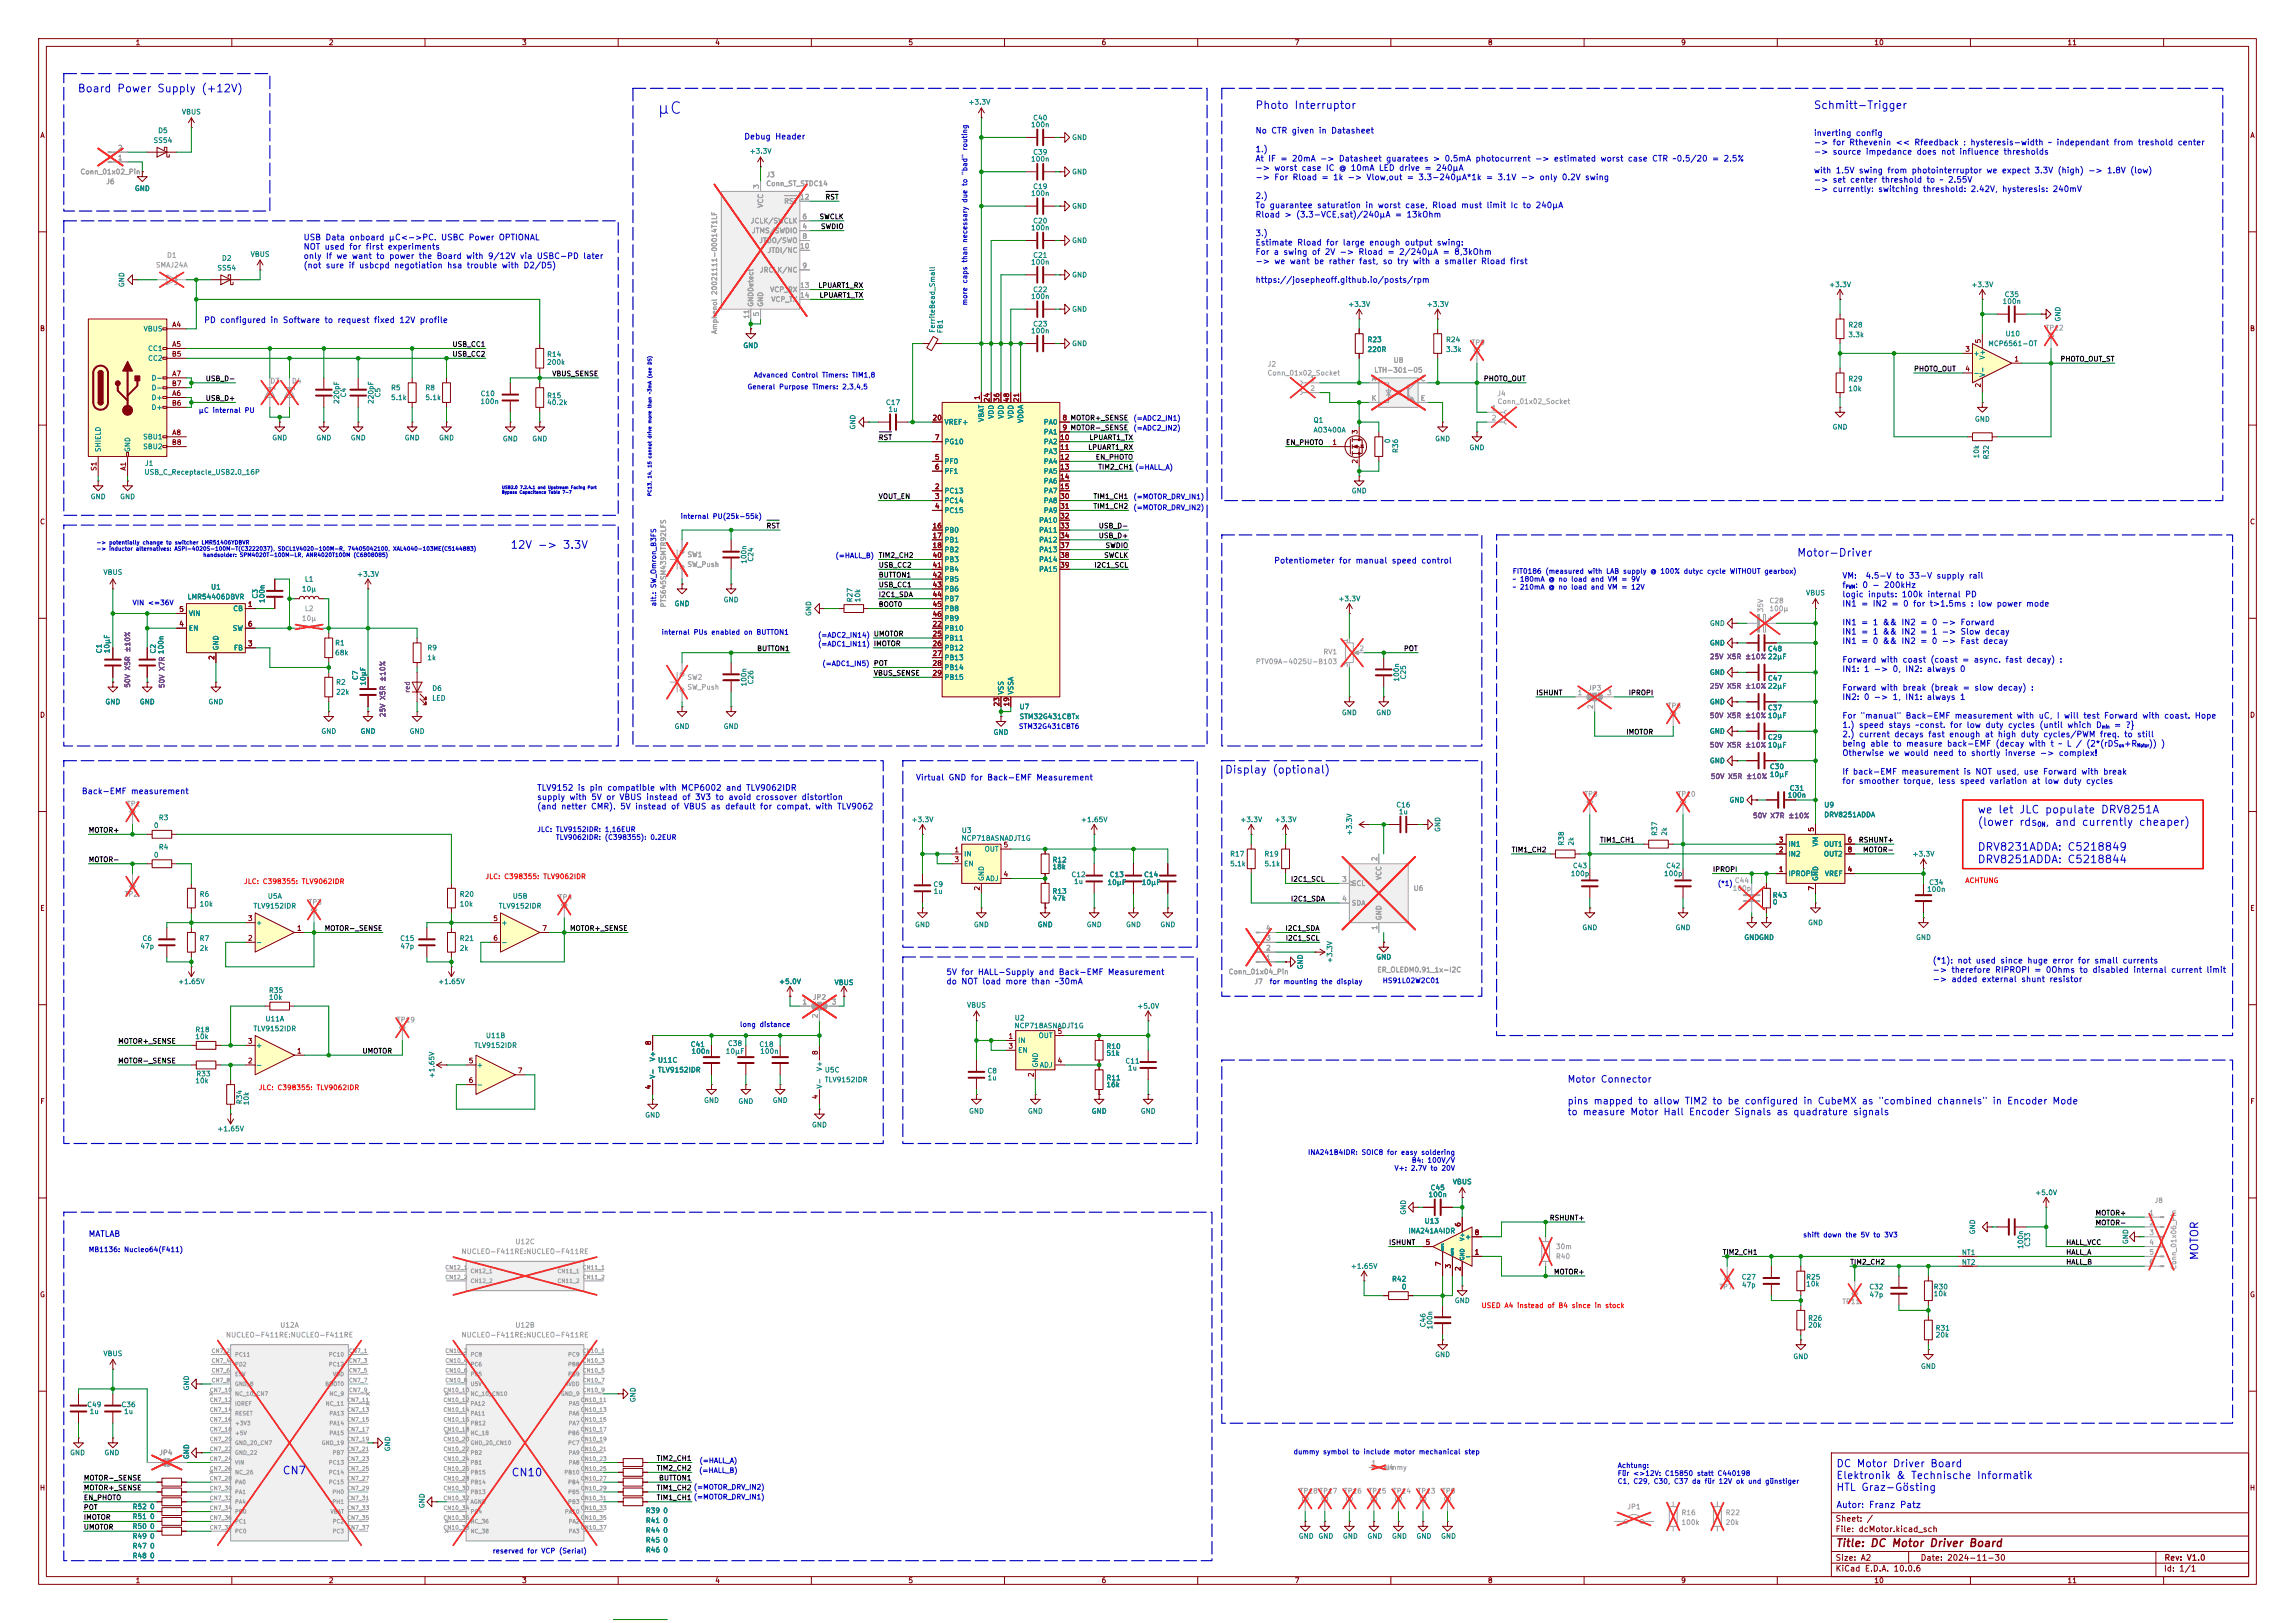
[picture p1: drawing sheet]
<svg xmlns="http://www.w3.org/2000/svg" width="594mm" height="420mm" viewBox="0 0 594 420" stroke-linecap="round" stroke-linejoin="round" font-family="sans-serif">
<defs><g id="words">
<text font-size="3" fill="#0000c2" x="170" y="30.2">µC</text>
<g font-size="2" fill="#0000c2">
<text x="20" y="24.4">Board Power Supply (+12V)</text>
<text x="324.8" y="28.7">Photo Interruptor</text>
<text x="469.3" y="28.7">Schmitt-Trigger</text>
<text x="132" y="142.5">12V -&gt; 3.3V</text>
<text x="465" y="144.5">Motor-Driver</text>
<text x="316.9" y="200.7">Display (optional)</text>
<text x="511.7" y="211">we let JLC populate DRV8251A</text>
<text x="511.7" y="214.2">(lower rds</text>
<text x="529.2" y="214.2">, and currently cheaper)</text>
<text x="511.7" y="220.6">DRV8231ADDA: C5218849</text>
<text x="511.7" y="223.9">DRV8251ADDA: C5218844</text>
<text x="569.5" y="326.3" transform="rotate(-90 569.5 326.3)">MOTOR</text>
<text x="73" y="382">CN7</text>
<text x="132.2" y="382.5">CN10</text>
</g>
<text font-size="2" fill="#840000" x="475" y="400.8">Title: DC Motor Driver Board</text>
<g font-size="1.9" fill="#0000c2">
<text x="475.1" y="380.1">DC Motor Driver Board</text>
<text x="475.1" y="383.2">Elektronik &amp; Technische Informatik</text>
<text x="475.1" y="386.3">HTL Graz-Gösting</text>
</g>
<g font-size="1.7" fill="#0000c2">
<text x="405.6" y="280.6">Motor Connector</text>
<text x="405.6" y="286.2">pins mapped to allow TIM2 to be configured in CubeMX as &quot;combined channels&quot; in Encoder Mode</text>
<text x="405.6" y="289">to measure Motor Hall Encoder Signals as quadrature signals</text>
<text x="475.2" y="390.6">Autor: Franz Patz</text>
</g>
<g font-size="1.5" fill="#0000c2">
<text x="324.8" y="34.9">No CTR given in Datasheet</text>
<text x="469.3" y="35.6">inverting config</text>
<text x="192.5" y="36.4">Debug Header</text>
<text x="324.8" y="39.7">1.)</text>
<text x="469.3" y="38">-&gt; for Rthevenin &lt;&lt; Rfeedback : hysteresis-width ~ independant from treshold center</text>
<text x="469.3" y="40.4">-&gt; source impedance does not influence thresholds</text>
<text x="324.8" y="42.2">At IF = 20mA -&gt; Datasheet guaratees &gt; 0.5mA photocurrent -&gt; estimated worst case CTR ~0.5/20 = 2.5%</text>
<text x="324.8" y="44.6">-&gt; worst case IC @ 10mA LED drive = 240µA</text>
<text x="324.8" y="47">-&gt; For Rload = 1k -&gt; Vlow,out = 3.3-240µA*1k = 3.1V -&gt; only 0.2V swing</text>
<text x="469.3" y="45.2">with 1.5V swing from photointerruptor we expect 3.3V (high) -&gt; 1.8V (low)</text>
<text x="469.3" y="47.6">-&gt; set center threshold to ~ 2.55V</text>
<text x="324.8" y="51.8">2.)</text>
<text x="469.3" y="50">-&gt; currently: switching threshold: 2.42V, hysteresis: 240mV</text>
<text x="324.8" y="54.2">To guarantee saturation in worst case, Rload must limit Ic to 240µA</text>
<text x="324.8" y="56.6">Rload &gt; (3.3-VCE,sat)/240µA = 13kOhm</text>
<text x="78.4" y="62.5">USB Data onboard µC&lt;-&gt;PC. USBC Power OPTIONAL</text>
<text x="78.4" y="65">NOT used for first experiments</text>
<text x="324.8" y="61.5">3.)</text>
<text x="324.8" y="63.9">Estimate Rload for large enough output swing:</text>
<text x="78.4" y="67.4">only If we want to power the Board with 9/12V via USBC-PD later</text>
<text x="78.4" y="69.8">(not sure if usbcpd negotiation hsa trouble with D2/D5)</text>
<text x="324.8" y="66.3">For a swing of 2V -&gt; Rload = 2/240µA = 8,3kOhm</text>
<text x="324.8" y="68.7">-&gt; we want be rather fast, so try with a smaller Rload first</text>
<text x="324.8" y="73.5">https://josepheoff.github.io/posts/rpm</text>
<text x="52.7" y="83.9">PD configured in Software to request fixed 12V profile</text>
<text x="329.6" y="146.2">Potentiometer for manual speed control</text>
<text x="476.7" y="150.1">VM:</text>
<text x="476.7" y="152.5">f</text>
<text x="476.7" y="154.9">logic inputs: 100k internal PD</text>
<text x="480" y="152.5">: 0 - 200kHz</text>
<text x="482.7" y="150.1">4.5-V to 33-V supply rail</text>
<text x="476.7" y="157.3">IN1 = IN2 = 0 for t&gt;1.5ms : low power mode</text>
<text x="476.7" y="162.2">IN1 = 1 &amp;&amp; IN2 = 0 -&gt; Forward</text>
<text x="476.7" y="164.6">IN1 = 1 &amp;&amp; IN2 = 1 -&gt; Slow decay</text>
<text x="476.7" y="167">IN1 = 0 &amp;&amp; IN2 = 0 -&gt; Fast decay</text>
<text x="476.7" y="171.8">Forward with coast (coast = async. fast decay) :</text>
<text x="476.7" y="174.2">IN1: 1 -&gt; 0, IN2: always 0</text>
<text x="476.7" y="179.1">Forward with break (break = slow decay) :</text>
<text x="476.7" y="181.5">IN2: 0 -&gt; 1, IN1: always 1</text>
<text x="476.7" y="186.3">For &quot;manual&quot; Back-EMF measurement with uC, I will test Forward with coast. Hope</text>
<text x="476.7" y="188.7">1.) speed stays ~const. for low duty cycles (until which D</text>
<text x="476.7" y="191.1">2.) current decays fast enough at high duty cycles/PWM freq. to still</text>
<text x="547" y="188.7">= ?}</text>
<text x="476.7" y="193.6">being able to measure back-EMF (decay with t ~ L / (2*(rDS</text>
<text x="476.7" y="196">Otherwise we would need to shortly inverse -&gt; complex!</text>
<text x="549.6" y="193.6">+R</text>
<text x="556.1" y="193.6">)) )</text>
<text x="236.9" y="202.3">Virtual GND for Back-EMF Measurement</text>
<text x="476.7" y="200.8">If back-EMF measurement is NOT used, use Forward with break</text>
<text x="476.7" y="203.2">for smoother torque, less speed variation at low duty cycles</text>
<text x="21" y="205.9">Back-EMF measurement</text>
<text x="138.9" y="205">TLV9152 is pin compatible with MCP6002 and TLV9062IDR</text>
<text x="138.9" y="207.4">supply with 5V or VBUS instead of 3V3 to avoid crossover distortion</text>
<text x="138.9" y="209.8">(and netter CMR). 5V instead of VBUS as default for compat. with TLV9062</text>
<text x="500.1" y="249.7">(*1): not used since huge error for small currents</text>
<text x="244.8" y="252.7">5V for HALL-Supply and Back-EMF Measurement</text>
<text x="244.8" y="255.1">do NOT load more than ~30mA</text>
<text x="500.1" y="252.1">-&gt; therefore RIPROPI = 0Ohms to disabled internal current limit</text>
<text x="500.1" y="254.5">-&gt; added external shunt resistor</text>
<text x="22.8" y="320.4">MATLAB</text>
</g>
<g font-size="1.5" fill="#840000">
<text x="475" y="394.1">Sheet: /</text>
<text x="475" y="396.8">File: dcMotor.kicad_sch</text>
<text x="475" y="407">KiCad E.D.A. 10.0.6</text>
<text x="475" y="404.2">Size: A2</text>
<text x="497" y="404.2">Date: 2024-11-30</text>
<text x="560" y="407">Id: 1/1</text>
<text x="560.1" y="404.2">Rev: V1.0</text>
</g>
<g font-size="1.3" fill="#840000">
<text x="35" y="12">1</text>
<text x="85" y="12">2</text>
<text x="135" y="12">3</text>
<text x="185" y="12">4</text>
<text x="235" y="12">5</text>
<text x="285" y="12">6</text>
<text x="335" y="12">7</text>
<text x="385" y="12">8</text>
<text x="435" y="12">9</text>
<text x="485" y="12">10</text>
<text x="535" y="12">11</text>
<text x="10.3" y="36">A</text>
<text x="582.3" y="36">A</text>
<text x="10.2" y="86">B</text>
<text x="44.4" y="85">A4</text>
<text x="512.9" y="89" transform="rotate(-90 512.9 89)">5</text>
<text x="582.2" y="86">B</text>
<text x="44.4" y="92.6">B5</text>
<text x="44.4" y="90">A5</text>
<text x="508.5" y="91.3">3</text>
<text x="521.2" y="93.8">1</text>
<text x="44.4" y="100.2">B7</text>
<text x="44.4" y="97.7">A7</text>
<text x="508.5" y="96.4">4</text>
<text x="512.9" y="100.4" transform="rotate(-90 512.9 100.4)">2</text>
<text x="44.4" y="105.3">B6</text>
<text x="44.4" y="102.7">A6</text>
<text x="253.9" y="103.6" transform="rotate(-90 253.9 103.6)">1</text>
<text x="256.4" y="104.2" transform="rotate(-90 256.4 104.2)">24</text>
<text x="258.9" y="104.2" transform="rotate(-90 258.9 104.2)">36</text>
<text x="261.5" y="104.2" transform="rotate(-90 261.5 104.2)">48</text>
<text x="264" y="104.2" transform="rotate(-90 264 104.2)">21</text>
<text x="44.4" y="112.9">A8</text>
<text x="241.2" y="109.1">20</text>
<text x="274.9" y="109.1">8 MOTOR+_SENSE</text>
<text x="274.9" y="111.6">9 MOTOR-_SENSE</text>
<text x="274.9" y="109.1">8</text>
<text x="274.9" y="111.6">9</text>
<text x="351.7" y="112.5" transform="rotate(-90 351.7 112.5)">3</text>
<text x="44.4" y="115.4">B8</text>
<text x="241.8" y="119.2">5</text>
<text x="241.8" y="114.2">7</text>
<text x="274.3" y="114.2">10</text>
<text x="274.3" y="116.7">11</text>
<text x="274.3" y="119.2">12</text>
<text x="344.7" y="115.4">1</text>
<text x="25.3" y="122" transform="rotate(-90 25.3 122)">S1</text>
<text x="32.9" y="121.9" transform="rotate(-90 32.9 121.9)">A1</text>
<text x="241.8" y="121.8">6</text>
<text x="274.3" y="121.8">13</text>
<text x="274.3" y="124.3">14</text>
<text x="351.7" y="120.1" transform="rotate(-90 351.7 120.1)">2</text>
<text x="241.8" y="126.9">2</text>
<text x="241.8" y="129.4">3</text>
<text x="241.8" y="131.9">4</text>
<text x="274.3" y="126.9">15</text>
<text x="274.3" y="129.4">30</text>
<text x="274.3" y="131.9">31</text>
<text x="10.2" y="136">C</text>
<text x="241.2" y="137">16</text>
<text x="274.3" y="134.5">32</text>
<text x="274.3" y="137">33</text>
<text x="582.2" y="136">C</text>
<text x="241.2" y="139.6">17</text>
<text x="241.2" y="142.1">18</text>
<text x="274.3" y="139.6">34</text>
<text x="274.3" y="142.1">37</text>
<text x="241.2" y="144.6">40</text>
<text x="241.2" y="147.2">41</text>
<text x="241.2" y="149.7">42</text>
<text x="274.3" y="144.6">38</text>
<text x="274.3" y="147.2">39</text>
<text x="241.2" y="152.3">43</text>
<text x="241.2" y="154.8">44</text>
<text x="46.3" y="158.6">5</text>
<text x="64" y="157.3">1</text>
<text x="241.2" y="157.3">45</text>
<text x="241.2" y="159.9">46</text>
<text x="46.3" y="162.4">4</text>
<text x="64" y="167.5">3</text>
<text x="64" y="162.4">6</text>
<text x="241.2" y="162.4">22</text>
<text x="241.2" y="165">25</text>
<text x="241.2" y="167.5">26</text>
<text x="55.7" y="170.9" transform="rotate(-90 55.7 170.9)">2</text>
<text x="241.2" y="170">27</text>
<text x="241.2" y="172.6">28</text>
<text x="241.2" y="175.1">29</text>
<text x="10.2" y="186">D</text>
<text x="258.9" y="182.9" transform="rotate(-90 258.9 182.9)">23</text>
<text x="261.5" y="182.9" transform="rotate(-90 261.5 182.9)">19</text>
<text x="582.2" y="186">D</text>
<text x="469.8" y="215.4" transform="rotate(-90 469.8 215.4)">5</text>
<text x="246.9" y="220.8">1</text>
<text x="259.6" y="219.6">5</text>
<text x="460.3" y="220.8">2</text>
<text x="460.3" y="218.3">3</text>
<text x="478.1" y="218.3">6</text>
<text x="478.1" y="220.8">8</text>
<text x="246.9" y="223.4">3</text>
<text x="259.6" y="227.2">4</text>
<text x="460.3" y="225.9">1</text>
<text x="478.1" y="225.9">4</text>
<text x="253.9" y="230.6" transform="rotate(-90 253.9 230.6)">2</text>
<text x="469.8" y="230.6" transform="rotate(-90 469.8 230.6)">7</text>
<text x="10.3" y="236">E</text>
<text x="64" y="238.6">3</text>
<text x="127.5" y="238.6">5</text>
<text x="582.3" y="236">E</text>
<text x="64" y="243.7">2</text>
<text x="76.7" y="241.2">1</text>
<text x="127.5" y="243.7">6</text>
<text x="140.2" y="241.2">7</text>
<text x="260.9" y="269.1">1</text>
<text x="273.6" y="267.8">5</text>
<text x="64" y="275.5">2</text>
<text x="64" y="270.4">3</text>
<text x="76.7" y="272.9">1</text>
<text x="121.2" y="275.5">5</text>
<text x="168.8" y="270.6" transform="rotate(-90 168.8 270.6)">8</text>
<text x="212" y="273.1" transform="rotate(-90 212 273.1)">8</text>
<text x="260.9" y="271.6">3</text>
<text x="273.6" y="275.5">4</text>
<text x="121.2" y="280.5">6</text>
<text x="133.9" y="278">7</text>
<text x="267.8" y="278.9" transform="rotate(-90 267.8 278.9)">2</text>
<text x="10.3" y="286">F</text>
<text x="168.8" y="282" transform="rotate(-90 168.8 282)">4</text>
<text x="212" y="284.6" transform="rotate(-90 212 284.6)">4</text>
<text x="582.3" y="286">F</text>
<text x="378.3" y="317.6" transform="rotate(-90 378.3 317.6)">6</text>
<text x="368.8" y="322.4">5</text>
<text x="381.5" y="319.9">8</text>
<text x="373.2" y="327.8" transform="rotate(-90 373.2 327.8)">7</text>
<text x="375.8" y="328.4" transform="rotate(-90 375.8 328.4)">3</text>
<text x="378.3" y="329" transform="rotate(-90 378.3 329)">2</text>
<text x="381.5" y="325">1</text>
<text x="10.2" y="336">G</text>
<text x="582.2" y="336">G</text>
<text x="10.2" y="386">H</text>
<text x="582.2" y="386">H</text>
<text x="35" y="410">1</text>
<text x="85" y="410">2</text>
<text x="135" y="410">3</text>
<text x="185" y="410">4</text>
<text x="235" y="410">5</text>
<text x="285" y="410">6</text>
<text x="335" y="410">7</text>
<text x="385" y="410">8</text>
<text x="435" y="410">9</text>
<text x="485" y="410">10</text>
<text x="535" y="410">11</text>
</g>
<g font-size="1.3" fill="#008484">
<text x="47" y="29.9">VBUS</text>
<text x="250.5" y="27.4">+3.3V</text>
<text x="40.8" y="34.7">D5</text>
<text x="266.7" y="33.2">100n</text>
<text x="267.3" y="31.4">C40</text>
<text x="39.6" y="37.3">SS54</text>
<text x="193.9" y="40.1">+3.3V</text>
<text x="267.3" y="40.3">C39</text>
<text x="277.4" y="36.5">GND</text>
<text x="266.7" y="42.1">100n</text>
<text x="277.4" y="45.4">GND</text>
<text x="34.8" y="49.7">GND</text>
<text x="266.7" y="51">100n</text>
<text x="267.3" y="49.2">C19</text>
<text x="266.7" y="59.9">100n</text>
<text x="267.3" y="58.1">C20</text>
<text x="277.4" y="54.3">GND</text>
<text x="277.4" y="63.2">GND</text>
<text x="56.1" y="70.3">SS54</text>
<text x="57.3" y="67.8">D2</text>
<text x="64.7" y="66.7">VBUS</text>
<text x="266.7" y="68.8">100n</text>
<text x="267.3" y="67">C21</text>
<text x="32.5" y="74.5" transform="rotate(-90 32.5 74.5)">GND</text>
<text x="266.7" y="77.7">100n</text>
<text x="267.3" y="75.9">C22</text>
<text x="277.4" y="72.1">GND</text>
<text x="473.3" y="74.6">+3.3V</text>
<text x="510.1" y="74.6">+3.3V</text>
<text x="518.7" y="77.2">C35</text>
<text x="277.4" y="81">GND</text>
<text x="348.8" y="79.7">+3.3V</text>
<text x="369.1" y="79.7">+3.3V</text>
<text x="518.2" y="78.9">100n</text>
<text x="533.6" y="83.3" transform="rotate(-90 533.6 83.3)">GND</text>
<text x="37" y="86.1">VBUS</text>
<text x="242.3" y="86.2" transform="rotate(-90 242.3 86.2)">FerriteBead_Small</text>
<text x="244.3" y="86.4" transform="rotate(-90 244.3 86.4)">FB1</text>
<text x="266.7" y="86.6">100n</text>
<text x="267.3" y="84.8">C23</text>
<text x="277.4" y="89.9">GND</text>
<text x="353.8" y="88.8">R23</text>
<text x="374.1" y="88.8">R24</text>
<text x="478.3" y="85">R28</text>
<text x="478.3" y="87.6">3.3k</text>
<text x="514.5" y="89.9">MCP6561-OT</text>
<text x="519" y="87.3">U10</text>
<text x="38.2" y="91.1">CC1</text>
<text x="38.2" y="93.7">CC2</text>
<text x="141.5" y="92.7">R14</text>
<text x="141.5" y="94.7">200k</text>
<text x="192.2" y="90.4">GND</text>
<text x="353.8" y="91.4">220R</text>
<text x="374.1" y="91.4">3.3k</text>
<text x="510.6" y="92.4">+</text>
<text x="514" y="93.2" transform="rotate(-90 514 93.2)">V+</text>
<text x="39.1" y="98.8">D-</text>
<text x="39.1" y="101.3">D-</text>
<text x="101.1" y="101.3">R5</text>
<text x="110" y="101.3">R8</text>
<text x="478.3" y="99">R29</text>
<text x="478.3" y="101.5">10k</text>
<text x="510.6" y="97.5">-</text>
<text x="514" y="97.7" transform="rotate(-90 514 97.7)">V-</text>
<text x="39.1" y="103.8">D+</text>
<text x="39.1" y="106.4">D+</text>
<text x="88.1" y="104.7" transform="rotate(-90 88.1 104.7)">220pF</text>
<text x="89.9" y="103" transform="rotate(-90 89.9 103)">C4</text>
<text x="97" y="104.7" transform="rotate(-90 97 104.7)">220pF</text>
<text x="98.8" y="103" transform="rotate(-90 98.8 103)">C5</text>
<text x="101.1" y="103.8">5.1k</text>
<text x="110" y="103.8">5.1k</text>
<text x="124.2" y="104.8">100n</text>
<text x="124.3" y="102.8">C10</text>
<text x="141.5" y="103.3">R15</text>
<text x="141.5" y="105.1">40.2k</text>
<text x="229.2" y="105.1">C17</text>
<text x="229.8" y="106.9">1u</text>
<text x="36.9" y="114">SBU1</text>
<text x="221.7" y="111.3" transform="rotate(-90 221.7 111.3)">GND</text>
<text x="244.3" y="110.2">VREF+</text>
<text x="255" y="109.3" transform="rotate(-90 255 109.3)">VBAT</text>
<text x="257.5" y="108.5" transform="rotate(-90 257.5 108.5)">VDD</text>
<text x="260" y="108.5" transform="rotate(-90 260 108.5)">VDD</text>
<text x="262.6" y="108.5" transform="rotate(-90 262.6 108.5)">VDD</text>
<text x="265.1" y="109.6" transform="rotate(-90 265.1 109.6)">VDDA</text>
<text x="270" y="110.2">PA0</text>
<text x="270" y="112.7">PA1</text>
<text x="339.8" y="109.7">Q1</text>
<text x="339.8" y="112.2">AO3400A</text>
<text x="474.2" y="111.5">GND</text>
<text x="511" y="109.4">GND</text>
<text x="26.4" y="117.1" transform="rotate(-90 26.4 117.1)">SHIELD</text>
<text x="34" y="117.1" transform="rotate(-90 34 117.1)">GND</text>
<text x="36.9" y="116.5">SBU2</text>
<text x="70.3" y="114.2">GND</text>
<text x="81.8" y="114.2">GND</text>
<text x="90.6" y="114.2">GND</text>
<text x="104.6" y="114.2">GND</text>
<text x="113.5" y="114.2">GND</text>
<text x="130" y="114.5">GND</text>
<text x="137.6" y="114.5">GND</text>
<text x="244.3" y="115.3">PG10</text>
<text x="270" y="115.3">PA2</text>
<text x="270" y="117.8">PA3</text>
<text x="360.1" y="114.8" transform="rotate(-90 360.1 114.8)">0</text>
<text x="362.2" y="117.4" transform="rotate(-90 362.2 117.4)">R36</text>
<text x="371.3" y="114.5">GND</text>
<text x="380.2" y="116.8">GND</text>
<text x="512.5" y="118.7" transform="rotate(-90 512.5 118.7)">10k</text>
<text x="515.1" y="119" transform="rotate(-90 515.1 119)">R32</text>
<text x="37.3" y="123.1">USB_C_Receptacle_USB2.0_16P</text>
<text x="37.4" y="120.9">J1</text>
<text x="244.3" y="120.3">PF0</text>
<text x="244.3" y="122.9">PF1</text>
<text x="270" y="120.3">PA4</text>
<text x="270" y="122.9">PA5</text>
<text x="270" y="125.4">PA6</text>
<text x="23.3" y="129.5">GND</text>
<text x="31" y="129.5">GND</text>
<text x="244.3" y="128">PC13</text>
<text x="244.3" y="130.5">PC14</text>
<text x="270" y="128">PA7</text>
<text x="270" y="130.5">PA8</text>
<text x="349.7" y="128">GND</text>
<text x="244.3" y="133">PC15</text>
<text x="268.8" y="135.6">PA10</text>
<text x="270" y="133">PA9</text>
<text x="244.3" y="138.1">PB0</text>
<text x="244.3" y="140.7">PB1</text>
<text x="244.3" y="143.2">PB2</text>
<text x="268.8" y="138.1">PA11</text>
<text x="268.8" y="140.7">PA12</text>
<text x="268.8" y="143.2">PA13</text>
<text x="26.6" y="149">VBUS</text>
<text x="92.3" y="149.6">+3.3V</text>
<text x="193.5" y="146" transform="rotate(-90 193.5 146)">100n</text>
<text x="195.3" y="145.5" transform="rotate(-90 195.3 145.5)">C24</text>
<text x="244.3" y="145.7">PB3</text>
<text x="244.3" y="148.3">PB4</text>
<text x="268.8" y="145.7">PA14</text>
<text x="268.8" y="148.3">PA15</text>
<text x="48.4" y="155.4">LMR54406DBVR</text>
<text x="54.5" y="152.9">U1</text>
<text x="67" y="155" transform="rotate(-90 67 155)">C3</text>
<text x="78" y="153.4">10µ</text>
<text x="78.8" y="150.8">L1</text>
<text x="220.9" y="156" transform="rotate(-90 220.9 156)">R27</text>
<text x="223" y="156" transform="rotate(-90 223 156)">10k</text>
<text x="244.3" y="150.8">PB5</text>
<text x="244.3" y="153.4">PB6</text>
<text x="244.3" y="155.9">PB7</text>
<text x="346.3" y="155.9">+3.3V</text>
<text x="467.3" y="154.4">VBUS</text>
<text x="48.7" y="159.7">VIN</text>
<text x="60.2" y="158.4">CB</text>
<text x="68.8" y="156.2" transform="rotate(-90 68.8 156.2)">100n</text>
<text x="174.5" y="157.2">GND</text>
<text x="187.2" y="156.2">GND</text>
<text x="210.3" y="159.5" transform="rotate(-90 210.3 159.5)">GND</text>
<text x="244.3" y="158.4">PB8</text>
<text x="244.3" y="161">PB9</text>
<text x="48.7" y="163.5">EN</text>
<text x="60.1" y="163.5">SW</text>
<text x="86.6" y="167.3">R1</text>
<text x="244.3" y="163.5">PB10</text>
<text x="244.3" y="166.1">PB11</text>
<text x="442.4" y="167.3">GND</text>
<text x="442.4" y="162.3">GND</text>
<text x="26.6" y="169.2" transform="rotate(-90 26.6 169.2)">C1</text>
<text x="28.6" y="169.2" transform="rotate(-90 28.6 169.2)">10µF</text>
<text x="40.6" y="169.3" transform="rotate(-90 40.6 169.3)">C2</text>
<text x="56.8" y="168.4" transform="rotate(-90 56.8 168.4)">GND</text>
<text x="60.4" y="168.6">FB</text>
<text x="86.6" y="169.9">68k</text>
<text x="110.5" y="168.6">R9</text>
<text x="110.5" y="171.1">1k</text>
<text x="244.3" y="168.6">PB12</text>
<text x="244.3" y="171.1">PB13</text>
<text x="244.3" y="173.7">PB14</text>
<text x="457.4" y="168.9">C48</text>
<text x="86.9" y="177.5">R2</text>
<text x="92.9" y="176.1" transform="rotate(-90 92.9 176.1)">C7</text>
<text x="94.9" y="177.6" transform="rotate(-90 94.9 177.6)">10µF</text>
<text x="111.7" y="179.1">D6</text>
<text x="193.5" y="177.8" transform="rotate(-90 193.5 177.8)">100n</text>
<text x="195.3" y="177.2" transform="rotate(-90 195.3 177.2)">C26</text>
<text x="244.3" y="176.2">PB15</text>
<text x="260" y="179.9" transform="rotate(-90 260 179.9)">VSS</text>
<text x="262.6" y="179.9" transform="rotate(-90 262.6 179.9)">VSSA</text>
<text x="362.4" y="176.5" transform="rotate(-90 362.4 176.5)">100n</text>
<text x="364.2" y="176" transform="rotate(-90 364.2 176)">C25</text>
<text x="442.4" y="175">GND</text>
<text x="457.4" y="176.5">C47</text>
<text x="27.1" y="182.6">GND</text>
<text x="36" y="182.6">GND</text>
<text x="53.8" y="182.6">GND</text>
<text x="86.9" y="180">22k</text>
<text x="111.7" y="181.6">LED</text>
<text x="263.7" y="183.8">U7</text>
<text x="347.2" y="185.4">GND</text>
<text x="356.1" y="185.4">GND</text>
<text x="442.4" y="182.6">GND</text>
<text x="457.4" y="184.1">C37</text>
<text x="83" y="190.2">GND</text>
<text x="93.2" y="190.2">GND</text>
<text x="105.9" y="190.2">GND</text>
<text x="174.5" y="188.9">GND</text>
<text x="187.2" y="188.9">GND</text>
<text x="257" y="190.4">GND</text>
<text x="263.7" y="186.4">STM32G431CBTx</text>
<text x="442.4" y="190.2">GND</text>
<text x="457.4" y="191.7">C29</text>
<text x="442.4" y="197.8">GND</text>
<text x="457.9" y="199.3">C30</text>
<text x="457.9" y="201.4">10µF</text>
<text x="361.2" y="209.2">C16</text>
<text x="447.5" y="208">GND</text>
<text x="462.6" y="206.7">100n</text>
<text x="463.1" y="204.9">C31</text>
<text x="472" y="209.2">U9</text>
<text x="39.7" y="214.6">0</text>
<text x="41" y="212.5">R3</text>
<text x="235.8" y="213.1">+3.3V</text>
<text x="248.8" y="215.8">U3</text>
<text x="279.6" y="213.1">+1.65V</text>
<text x="320.9" y="213.1">+3.3V</text>
<text x="329.8" y="213.1">+3.3V</text>
<text x="361.9" y="211">1u</text>
<text x="373.1" y="215.4" transform="rotate(-90 373.1 215.4)">GND</text>
<text x="472" y="211.8">DRV8251ADDA</text>
<text x="41" y="220.2">R4</text>
<text x="248.7" y="217.9">NCP718ASNADJT1G</text>
<text x="249.4" y="221.9">IN</text>
<text x="254.7" y="220.7">OUT</text>
<text x="318.2" y="221.9">R17</text>
<text x="327.1" y="221.9">R19</text>
<text x="350.2" y="216.3" transform="rotate(-90 350.2 216.3)">+3.3V</text>
<text x="405.1" y="219" transform="rotate(-90 405.1 219)">R38</text>
<text x="407.6" y="219" transform="rotate(-90 407.6 219)">2k</text>
<text x="429.2" y="216.4" transform="rotate(-90 429.2 216.4)">R37</text>
<text x="431.7" y="216.4" transform="rotate(-90 431.7 216.4)">2k</text>
<text x="462.8" y="221.9">IN2</text>
<text x="462.8" y="219.4">IN1</text>
<text x="470.9" y="219.2" transform="rotate(-90 470.9 219.2)">VM</text>
<text x="471.9" y="219.4">OUT1</text>
<text x="471.9" y="221.9">OUT2</text>
<text x="494.9" y="221.9">+3.3V</text>
<text x="39.7" y="222.2">0</text>
<text x="249.4" y="224.5">EN</text>
<text x="272.3" y="223.5">R12</text>
<text x="272.3" y="225.2">18k</text>
<text x="277.2" y="227.3">C12</text>
<text x="287.1" y="227.3">C13</text>
<text x="296" y="227.3">C14</text>
<text x="318.2" y="224.5">5.1k</text>
<text x="327.1" y="224.5">5.1k</text>
<text x="406.4" y="227">100p</text>
<text x="407" y="225">C43</text>
<text x="430.6" y="227">100p</text>
<text x="431.1" y="225">C42</text>
<text x="462.8" y="227">IPROPI</text>
<text x="472.2" y="227">VREF</text>
<text x="51.5" y="232.4">R6</text>
<text x="69.2" y="232.9">U5A</text>
<text x="118.9" y="232.4">R20</text>
<text x="132.6" y="232.9">U5B</text>
<text x="241.5" y="229.8">C9</text>
<text x="241.5" y="231.6">1u</text>
<text x="255" y="228.1" transform="rotate(-90 255 228.1)">GND</text>
<text x="255" y="228.3">ADJ</text>
<text x="272.3" y="231.6">R13</text>
<text x="272.3" y="233.4">47k</text>
<text x="277.8" y="229.1">1u</text>
<text x="286.5" y="229.3">10µF</text>
<text x="295.4" y="229.3">10µF</text>
<text x="458.7" y="232.6">R43</text>
<text x="470.9" y="228.1" transform="rotate(-90 470.9 228.1)">GND</text>
<text x="498.6" y="231.1">100n</text>
<text x="499.2" y="229.3">C34</text>
<text x="51.5" y="234.9">10k</text>
<text x="65.5" y="235.4">TLV9152IDR</text>
<text x="66.1" y="239.7">+</text>
<text x="118.9" y="234.9">10k</text>
<text x="129" y="235.4">TLV9152IDR</text>
<text x="129.6" y="239.7">+</text>
<text x="458.7" y="234.4">0</text>
<text x="467.8" y="239.7">GND</text>
<text x="36.2" y="245.8">47p</text>
<text x="36.7" y="243.8">C6</text>
<text x="51.5" y="243.8">R7</text>
<text x="66.1" y="244.8">-</text>
<text x="103.4" y="243.8">C15</text>
<text x="103.5" y="245.8">47p</text>
<text x="118.9" y="243.8">R21</text>
<text x="129.6" y="244.8">-</text>
<text x="236.7" y="240.2">GND</text>
<text x="251.9" y="240.2">GND</text>
<text x="268.4" y="240.2">GND</text>
<text x="281.1" y="240.2">GND</text>
<text x="291.3" y="240.2">GND</text>
<text x="300.2" y="240.2">GND</text>
<text x="409.4" y="241">GND</text>
<text x="433.5" y="241">GND</text>
<text x="451.3" y="243.5">GNDGND</text>
<text x="495.8" y="243.5">GND</text>
<text x="51.5" y="246.3">2k</text>
<text x="118.9" y="246.3">2k</text>
<text x="337.5" y="251" transform="rotate(-90 337.5 251)">GND</text>
<text x="345.1" y="249.3" transform="rotate(-90 345.1 249.3)">+3.3V</text>
<text x="356.1" y="248.6">GND</text>
<text x="46" y="255">+1.65V</text>
<text x="69.5" y="257.2">R35</text>
<text x="113.3" y="255">+1.65V</text>
<text x="201.5" y="255">+5.0V</text>
<text x="215.9" y="255.2">VBUS</text>
<text x="69.5" y="259">10k</text>
<text x="250.2" y="261.1">VBUS</text>
<text x="294.2" y="261.3">+5.0V</text>
<text x="50.4" y="269.2">10k</text>
<text x="50.4" y="267.4">R18</text>
<text x="65.5" y="267.2">TLV9152IDR</text>
<text x="68.6" y="264.6">U11A</text>
<text x="125.6" y="268.9">U11B</text>
<text x="262.4" y="266.4">NCP718ASNADJT1G</text>
<text x="262.5" y="264.4">U2</text>
<text x="268.7" y="268.9">OUT</text>
<text x="66.1" y="271.5">+</text>
<text x="122.6" y="271.5">TLV9152IDR</text>
<text x="169.9" y="274.8" transform="rotate(-90 169.9 274.8)">V+</text>
<text x="170.2" y="275.3">U11C</text>
<text x="178.6" y="271.2">C41</text>
<text x="178.8" y="273">100n</text>
<text x="187.7" y="273">10µF</text>
<text x="188.3" y="271">C38</text>
<text x="196.4" y="271.2">C18</text>
<text x="196.6" y="273">100n</text>
<text x="263.4" y="270.2">IN</text>
<text x="263.4" y="272.7">EN</text>
<text x="286.2" y="271.7">R10</text>
<text x="286.2" y="273.5">51k</text>
<text x="291.1" y="275.5">C11</text>
<text x="50.4" y="280.6">10k</text>
<text x="50.7" y="278.8">R33</text>
<text x="66.1" y="276.6">-</text>
<text x="112.7" y="279.2" transform="rotate(-90 112.7 279.2)">+1.65V</text>
<text x="123.3" y="276.6">+</text>
<text x="123.3" y="281.6">-</text>
<text x="169.9" y="279.3" transform="rotate(-90 169.9 279.3)">V-</text>
<text x="170.2" y="277.8">TLV9152IDR</text>
<text x="213.1" y="281.8" transform="rotate(-90 213.1 281.8)">V-</text>
<text x="213.1" y="277.3" transform="rotate(-90 213.1 277.3)">V+</text>
<text x="213.3" y="277.8">U5C</text>
<text x="213.3" y="280.4">TLV9152IDR</text>
<text x="255.4" y="278.1">C8</text>
<text x="255.5" y="279.9">1u</text>
<text x="268.9" y="276.4" transform="rotate(-90 268.9 276.4)">GND</text>
<text x="269" y="276.6">ADJ</text>
<text x="286.2" y="279.9">R11</text>
<text x="286.2" y="281.6">16k</text>
<text x="291.8" y="277.3">1u</text>
<text x="62.9" y="285.9" transform="rotate(-90 62.9 285.9)">R34</text>
<text x="64.7" y="286.1" transform="rotate(-90 64.7 286.1)">10k</text>
<text x="182.1" y="285.7">GND</text>
<text x="191" y="286">GND</text>
<text x="199.9" y="285.7">GND</text>
<text x="56.1" y="293.1">+1.65V</text>
<text x="166.8" y="289.5">GND</text>
<text x="210" y="292">GND</text>
<text x="250.7" y="288.5">GND</text>
<text x="265.9" y="288.5">GND</text>
<text x="282.4" y="288.5">GND</text>
<text x="295.1" y="288.5">GND</text>
<text x="369.6" y="310.1">100n</text>
<text x="370.1" y="308.3">C45</text>
<text x="375.9" y="306.8">VBUS</text>
<text x="526.6" y="309.6">+5.0V</text>
<text x="364.2" y="314.5" transform="rotate(-90 364.2 314.5)">GND</text>
<text x="368.6" y="316.9">U13</text>
<text x="364.4" y="319.5">INA241A4IDR</text>
<text x="379.1" y="321">+</text>
<text x="511.5" y="319.6" transform="rotate(-90 511.5 319.6)">GND</text>
<text x="523.9" y="323.3" transform="rotate(-90 523.9 323.3)">100n</text>
<text x="525.7" y="322.8" transform="rotate(-90 525.7 322.8)">C33</text>
<text x="551.1" y="322.1" transform="rotate(-90 551.1 322.1)">GND</text>
<text x="349.5" y="328.6">+1.65V</text>
<text x="379.1" y="326.1">-</text>
<text x="507.6" y="327.6">NT2</text>
<text x="507.6" y="325.1">NT1</text>
<text x="360.2" y="331.9">R42</text>
<text x="362.7" y="334">0</text>
<text x="450.7" y="331.4">C27</text>
<text x="450.7" y="333.4">47p</text>
<text x="467.3" y="331.4">R25</text>
<text x="467.3" y="333.2">10k</text>
<text x="483.7" y="334">C32</text>
<text x="483.7" y="336">47p</text>
<text x="500.4" y="334">R30</text>
<text x="500.4" y="335.7">10k</text>
<text x="376.4" y="337.5">GND</text>
<text x="369.3" y="343.6" transform="rotate(-90 369.3 343.6)">C46</text>
<text x="371" y="344.1" transform="rotate(-90 371 344.1)">100n</text>
<text x="467.9" y="342.1">R26</text>
<text x="467.9" y="343.9">20k</text>
<text x="500.9" y="344.6">R31</text>
<text x="500.9" y="346.4">20k</text>
<text x="26.6" y="351.2">VBUS</text>
<text x="371.3" y="351.5">GND</text>
<text x="464" y="352">GND</text>
<text x="49.2" y="359.9" transform="rotate(-90 49.2 359.9)">GND</text>
<text x="497" y="354.5">GND</text>
<text x="22.4" y="364.4">C49</text>
<text x="31.3" y="364.4">C36</text>
<text x="164.8" y="363" transform="rotate(-90 164.8 363)">GND</text>
<text x="23.1" y="366.2">1u</text>
<text x="32" y="366.2">1u</text>
<text x="18" y="376.9">GND</text>
<text x="26.9" y="376.9">GND</text>
<text x="49.2" y="377.7" transform="rotate(-90 49.2 377.7)">GND</text>
<text x="101.3" y="375.7" transform="rotate(-90 101.3 375.7)">GND</text>
<text x="34.2" y="390.9">R52</text>
<text x="34.2" y="395.9">R50</text>
<text x="34.2" y="393.4">R51</text>
<text x="38.7" y="390.9">0</text>
<text x="38.7" y="395.9">0</text>
<text x="38.7" y="393.4">0</text>
<text x="110.2" y="390.4" transform="rotate(-90 110.2 390.4)">GND</text>
<text x="167" y="391.9">R39</text>
<text x="167" y="394.4">R41</text>
<text x="171.5" y="391.9">0</text>
<text x="171.5" y="394.4">0</text>
<text x="34.2" y="401">R47</text>
<text x="34.2" y="398.5">R49</text>
<text x="38.7" y="401">0</text>
<text x="38.7" y="398.5">0</text>
<text x="167" y="399.5">R45</text>
<text x="167" y="396.9">R44</text>
<text x="171.5" y="399.5">0</text>
<text x="171.5" y="396.9">0</text>
<text x="336" y="398.5">GND</text>
<text x="341.1" y="398.5">GND</text>
<text x="347.4" y="398.5">GND</text>
<text x="353.8" y="398.5">GND</text>
<text x="360.1" y="398.5">GND</text>
<text x="366.5" y="398.5">GND</text>
<text x="372.8" y="398.5">GND</text>
<text x="34.2" y="403.6">R48</text>
<text x="38.7" y="403.6">0</text>
<text x="167" y="402">R46</text>
<text x="171.5" y="402">0</text>
</g>
<g font-size="1.3" fill="#a1a1a1">
<text x="30.4" y="41.8">1</text>
<text x="30.4" y="39.2">2</text>
<text x="20.7" y="45.4">Conn_01x02_Pin</text>
<text x="27.4" y="48">J6</text>
<text x="198.2" y="46.2">J3</text>
<text x="196.7" y="49" transform="rotate(-90 196.7 49)">3</text>
<text x="197.8" y="53.9" transform="rotate(-90 197.8 53.9)">VCC</text>
<text x="198.2" y="48.5">Conn_ST_STDC14</text>
<text x="202.8" y="53">RST</text>
<text x="206.9" y="51.9">12</text>
<text x="194.2" y="58.1">JCLK/SWCLK</text>
<text x="207.5" y="59.6">4</text>
<text x="207.5" y="57">6</text>
<text x="194.5" y="60.7">JTMS/SWDIO</text>
<text x="196.4" y="63.2">JTDO/SWO</text>
<text x="198.5" y="65.7">JTDI/NC</text>
<text x="206.9" y="64.6">10</text>
<text x="207.5" y="62.1">8</text>
<text x="40.2" y="69.5">SMAJ24A</text>
<text x="43.1" y="67">D1</text>
<text x="196.5" y="70.8">JRCLK/NC</text>
<text x="207.5" y="69.7">9</text>
<text x="199.2" y="75.9">VCP_RX</text>
<text x="206.9" y="74.8">13</text>
<text x="206.9" y="77.3">14</text>
<text x="194.2" y="82.6" transform="rotate(-90 194.2 82.6)">11</text>
<text x="195.3" y="79.5" transform="rotate(-90 195.3 79.5)">GNDDetect</text>
<text x="196.7" y="82" transform="rotate(-90 196.7 82)">5</text>
<text x="197.8" y="79.5" transform="rotate(-90 197.8 79.5)">GND</text>
<text x="199.5" y="78.4">VCP_TX</text>
<text x="185.9" y="86.6" transform="rotate(-90 185.9 86.6)">Amphenol 20021111-00014T1LF</text>
<text x="380.7" y="89.6">TP9</text>
<text x="529.3" y="85.8">TP12</text>
<text x="328" y="95.2">J2</text>
<text x="360.6" y="94.2">U8</text>
<text x="69.8" y="99.5">D3</text>
<text x="75.4" y="99.5">D4</text>
<text x="327.9" y="97.5">Conn_01x02_Socket</text>
<text x="339" y="98.9">1</text>
<text x="339" y="101.5">2</text>
<text x="354.9" y="98.9">A</text>
<text x="355.6" y="96.7">LTH-301-05</text>
<text x="367.5" y="98.9">C</text>
<text x="354.8" y="104">K</text>
<text x="367.6" y="104">E</text>
<text x="386" y="106.5">1</text>
<text x="387.4" y="102.8">J4</text>
<text x="387.5" y="104.8">Conn_01x02_Socket</text>
<text x="386" y="109.1">2</text>
<text x="177.8" y="144.5">SW1</text>
<text x="177.8" y="147">SW_Push</text>
<text x="78" y="161">10µ</text>
<text x="78.8" y="158.4">L2</text>
<text x="172.7" y="157.3" transform="rotate(-90 172.7 157.3)">PTS645SM43SMTR92LFS</text>
<text x="456.6" y="158.6" transform="rotate(-90 456.6 158.6)">35V</text>
<text x="457.8" y="156.4">C28</text>
<text x="457.8" y="158.4">100µ</text>
<text x="349.1" y="166.5" transform="rotate(-90 349.1 166.5)">1</text>
<text x="324.9" y="172.2">PTV09A-4025U-B103</text>
<text x="342.4" y="169.6">RV1</text>
<text x="349.1" y="172.8" transform="rotate(-90 349.1 172.8)">3</text>
<text x="351.7" y="168.8">2</text>
<text x="177.8" y="176.2">SW2</text>
<text x="177.8" y="178.8">SW_Push</text>
<text x="410.9" y="179">JP3</text>
<text x="408.2" y="180.2">1</text>
<text x="412.6" y="183.6" transform="rotate(-90 412.6 183.6)">2</text>
<text x="415.8" y="180.2">3</text>
<text x="431.5" y="183.6">TP6</text>
<text x="32.8" y="209">TP1</text>
<text x="409.9" y="206.4">TP8</text>
<text x="434.1" y="206.4">TP10</text>
<text x="356.7" y="223" transform="rotate(-90 356.7 223)">2</text>
<text x="357.8" y="227.9" transform="rotate(-90 357.8 227.9)">VCC</text>
<text x="32.1" y="232.4">TP2</text>
<text x="144.5" y="233.1">TP4</text>
<text x="347.2" y="228.5">3</text>
<text x="347.2" y="233.5">4</text>
<text x="349.7" y="229.6">SCL</text>
<text x="365.7" y="230.8">U6</text>
<text x="448.3" y="230.8">100p</text>
<text x="448.9" y="228.8">C44</text>
<text x="79.7" y="234.4">TP3</text>
<text x="349.7" y="234.6">SDA</text>
<text x="357.8" y="238.3" transform="rotate(-90 357.8 238.3)">GND</text>
<text x="327.6" y="243.7">3</text>
<text x="327.6" y="241.2">4</text>
<text x="356.7" y="240.8" transform="rotate(-90 356.7 240.8)">1</text>
<text x="327.6" y="248.8">1</text>
<text x="327.6" y="246.2">2</text>
<text x="356.3" y="251.9">ER_OLEDM0.91_1x-I2C</text>
<text x="317.9" y="252.4">Conn_01x04_Pin</text>
<text x="324.5" y="255">J7</text>
<text x="207.5" y="260.2">1</text>
<text x="210.2" y="259">JP2</text>
<text x="212" y="263.6" transform="rotate(-90 212 263.6)">2</text>
<text x="215.2" y="260.2">3</text>
<text x="102.6" y="264.9">TP19</text>
<text x="557.5" y="311.6">J8</text>
<text x="556.2" y="314.8">1</text>
<text x="556.2" y="317.4">2</text>
<text x="133.3" y="322.3">U12C</text>
<text x="402.6" y="323.5">30m</text>
<text x="556.2" y="319.9">3</text>
<text x="556.2" y="322.4">4</text>
<text x="119.3" y="324.8">NUCLEO-F411RE:NUCLEO-F411RE</text>
<text x="402.6" y="326.1">R40</text>
<text x="556.2" y="325">5</text>
<text x="556.2" y="327.5">6</text>
<text x="563.6" y="328.7" transform="rotate(-90 563.6 328.7)">Conn_01x06_Pin</text>
<text x="444.9" y="334">TP7</text>
<text x="476.7" y="337.8">TP11</text>
<text x="58.4" y="346.4">NUCLEO-F411RE:NUCLEO-F411RE</text>
<text x="72.4" y="343.9">U12A</text>
<text x="119.3" y="346.4">NUCLEO-F411RE:NUCLEO-F411RE</text>
<text x="133.3" y="343.9">U12B</text>
<text x="41.1" y="376.9">JP4</text>
<text x="354.9" y="379.6">1</text>
<text x="357.4" y="380.7">dummy</text>
<text x="358.1" y="380.7">U4</text>
<text x="336.3" y="386.8">TP18 TP17</text>
<text x="347.7" y="386.8">TP16</text>
<text x="354.1" y="386.8">TP15</text>
<text x="360.4" y="386.8">TP14</text>
<text x="366.8" y="386.8">TP13</text>
<text x="373.1" y="386.8">TP5</text>
<text x="421.1" y="390.9">JP1</text>
<text x="435.1" y="392.4">R16</text>
<text x="435.1" y="394.9">100k</text>
<text x="446.5" y="392.4">R22</text>
<text x="446.5" y="394.9">20k</text>
</g>
<g font-size="1.3">
<text x="213.5" y="51.9">RST</text>
<text x="212" y="57">SWCLK</text>
<text x="212.3" y="59.6">SWDIO</text>
<text x="211.7" y="74.8">LPUART1_RX</text>
<text x="212" y="77.3">LPUART1_TX</text>
<text x="117" y="92.6">USB_CC2</text>
<text x="117" y="90">USB_CC1</text>
<text x="533.2" y="93.9">PHOTO_OUT_ST</text>
<text x="53.1" y="98.9">USB_D-</text>
<text x="142.8" y="97.7">VBUS_SENSE</text>
<text x="383.9" y="98.9">PHOTO_OUT</text>
<text x="495.3" y="96.4">PHOTO_OUT</text>
<text x="53.1" y="104">USB_D+</text>
<text x="227.3" y="114.2">RST</text>
<text x="281.5" y="116.7">LPUART1_RX</text>
<text x="281.8" y="114.2">LPUART1_TX</text>
<text x="283.5" y="119.3">EN_PHOTO</text>
<text x="332.7" y="115.4">EN_PHOTO</text>
<text x="284.1" y="121.8">TIM2_CH1 (=HALL_A)</text>
<text x="227.3" y="129.4">VOUT_EN</text>
<text x="282.9" y="132">TIM1_CH2</text>
<text x="282.9" y="129.4">TIM1_CH1</text>
<text x="198.3" y="137">RST</text>
<text x="284.3" y="137">USB_D-</text>
<text x="284.3" y="139.6">USB_D+</text>
<text x="286" y="142.1">SWDIO</text>
<text x="227.3" y="144.7">TIM2_CH2</text>
<text x="227.3" y="147.2">USB_CC2</text>
<text x="227.3" y="149.7">BUTTON1</text>
<text x="283.1" y="147.2">I2C1_SCL</text>
<text x="285.6" y="144.7">SWCLK</text>
<text x="227.3" y="152.3">USB_CC1</text>
<text x="227.3" y="154.8">I2C1_SDA</text>
<text x="227.3" y="157.4">BOOT0</text>
<text x="226" y="165">UMOTOR</text>
<text x="195.8" y="168.8">BUTTON1</text>
<text x="226" y="172.6">POT</text>
<text x="363.2" y="168.8">POT</text>
<text x="226" y="175.1">VBUS_SENSE</text>
<text x="397.5" y="180.2">ISHUNT</text>
<text x="421.4" y="180.2">IPROPI</text>
<text x="420.8" y="190.4">IMOTOR</text>
<text x="22.8" y="215.8">MOTOR+</text>
<text x="391.1" y="220.9">TIM1_CH2</text>
<text x="414" y="218.3">TIM1_CH1</text>
<text x="481" y="218.3">RSHUNT+</text>
<text x="482.1" y="220.9">MOTOR-</text>
<text x="22.8" y="223.4">MOTOR-</text>
<text x="443.2" y="225.9">IPROPI</text>
<text x="334" y="228.5">I2C1_SCL</text>
<text x="334" y="233.6">I2C1_SDA</text>
<text x="83.9" y="241.2">MOTOR-_SENSE</text>
<text x="147.4" y="241.2">MOTOR+_SENSE</text>
<text x="332.6" y="241.2">I2C1_SDA</text>
<text x="332.6" y="243.7">I2C1_SCL</text>
<text x="30.5" y="275.5">MOTOR-_SENSE</text>
<text x="30.5" y="270.4">MOTOR+_SENSE</text>
<text x="93.7" y="272.9">UMOTOR</text>
<text x="401" y="316.1">RSHUNT+</text>
<text x="542.3" y="317.4">MOTOR-</text>
<text x="542.3" y="314.8">MOTOR+</text>
<text x="359.4" y="322.5">ISHUNT</text>
<text x="534.6" y="322.5">HALL_VCC</text>
<text x="445.7" y="325">TIM2_CH1</text>
<text x="478.8" y="327.5">TIM2_CH2</text>
<text x="534.6" y="325">HALL_A</text>
<text x="534.6" y="327.5">HALL_B</text>
<text x="402.1" y="330.1">MOTOR+</text>
<text x="21.6" y="383.4">MOTOR-_SENSE</text>
<text x="169.8" y="378.3">TIM2_CH1</text>
<text x="169.8" y="380.9">TIM2_CH2</text>
<text x="170.4" y="383.4">BUTTON1</text>
<text x="21.6" y="388.5">EN_PHOTO</text>
<text x="21.6" y="386">MOTOR+_SENSE</text>
<text x="169.8" y="386">TIM1_CH2 (=MOTOR_DRV_IN2)</text>
<text x="169.8" y="388.5">TIM1_CH1 (=MOTOR_DRV_IN1)</text>
<text x="21.6" y="393.6">IMOTOR</text>
<text x="21.6" y="391">POT</text>
<text x="21.6" y="396.1">UMOTOR</text>
</g>
<g font-size="1.3" fill="#0000c2">
<text x="250.6" y="79.2" transform="rotate(-90 250.6 79.2)">more caps than necessary due to &quot;bad&quot; routing</text>
<text x="193.3" y="101">General Purpose Timers: 2,3,4,5</text>
<text x="195" y="98">Advanced Control Timers: TIM1,8</text>
<text x="51.3" y="107.1">µC internal PU</text>
<text x="293.2" y="109.2">(=ADC2_IN1)</text>
<text x="293.2" y="111.7">(=ADC2_IN2)</text>
<text x="293.2" y="129.5">(=MOTOR_DRV_IN1)</text>
<text x="176" y="134.6">internal PU(25k-55k)</text>
<text x="293.2" y="132.3">(=MOTOR_DRV_IN2)</text>
<text x="216.1" y="144.7">(=HALL_B)</text>
<text x="391.4" y="148.8">FIT0186 (measured with LAB supply @ 100% dutyc cycle WITHOUT gearbox)</text>
<text x="391.4" y="150.8">~ 180mA @ no load and VM = 9V</text>
<text x="391.4" y="152.9">~ 210mA @ no load and VM = 12V</text>
<text x="34.2" y="156.9">VIN &lt;=36V</text>
<text x="170.1" y="157" transform="rotate(-90 170.1 157)">alt.: SW_Omron_B3FS</text>
<text x="171.1" y="164.5">internal PUs enabled on BUTTON1</text>
<text x="211.6" y="165.3">(=ADC2_IN14)</text>
<text x="211.6" y="167.6">(=ADC1_IN11) IMOTOR</text>
<text x="212.7" y="172.7">(=ADC1_IN5)</text>
<text x="263.6" y="188.9">STM32G431CBT6</text>
<text x="138.9" y="215.6">JLC: TLV9152IDR: 1,16EUR</text>
<text x="143.7" y="217.6">TLV9062IDR: (C398355): 0.2EUR</text>
<text x="444.5" y="229.6">(*1)</text>
<text x="328.5" y="255">for mounting the display</text>
<text x="357.7" y="254.7">HS91L02W2C01</text>
<text x="191.4" y="266.1">long distance</text>
<text x="338.4" y="299.2">INA241B4IDR: SOIC8 for easy soldering</text>
<text x="360.8" y="303.2">V+: 2.7V to 20V</text>
<text x="365.3" y="301.2">B4: 100V/V</text>
<text x="466.6" y="320.5">shift down the 5V to 3V3</text>
<text x="22.8" y="324.3">MB1136: Nucleo64(F411)</text>
<text x="334.7" y="376.6">dummy symbol to include motor mechanical step</text>
<text x="180.8" y="381.5">(=HALL_B)</text>
<text x="180.9" y="378.9">(=HALL_A)</text>
<text x="418.6" y="380.2">Achtung:</text>
<text x="418.6" y="382.2">Für &lt;&gt;12V: C15850 statt C440198</text>
<text x="418.6" y="384.3">C1, C29, C30, C37 da für 12V ok und günstiger</text>
<text x="127.4" y="402.3">reserved for VCP (Serial)</text>
</g>
<g font-size="1.3" fill="#840084">
<text x="442.4" y="170.9">25V X5R ±10% 22µF</text>
<text x="34" y="178.1" transform="rotate(-90 34 178.1)">50V X5R ±10%</text>
<text x="42.9" y="178.2" transform="rotate(-90 42.9 178.2)">50V X7R 100n</text>
<text x="106.4" y="179.4" transform="rotate(-90 106.4 179.4)">red</text>
<text x="442.4" y="178.5">25V X5R ±10% 22µF</text>
<text x="100" y="185.7" transform="rotate(-90 100 185.7)">25V X5R ±10%</text>
<text x="442.4" y="186.1">50V X5R ±10% 10µF</text>
<text x="442.4" y="193.7">50V X5R ±10% 10µF</text>
<text x="442.7" y="201.9">50V X5R ±10%</text>
<text x="453.6" y="212">50V X7R ±10%</text>
</g>
<g font-size="1.3" fill="#ff0f06">
<text x="125.5" y="227.8">JLC: C398355: TLV9062IDR</text>
<text x="63" y="229.1">JLC: C398355: TLV9062IDR</text>
<text x="508.5" y="228.8">ACHTUNG</text>
<text x="66.8" y="282.4">JLC: C398355: TLV9062IDR</text>
<text x="383.3" y="338.8">USED A4 instead of B4 since in stock</text>
</g>
<text font-size="1.2" fill="#0000c2" x="527.2" y="214.2">ON</text>
<g font-size="1" fill="#0000c2">
<text x="24.9" y="141.1">-&gt; potentially change to switcher LMR51406YDBVR</text>
<text x="24.9" y="142.7">-&gt; inductor alternatives: ASPI-4020S-100M-T(C3222037), SDCL1V4020-100M-R, 74405042100, XAL4040-103ME(C5144883)</text>
<text x="52.5" y="144.4">handsolder: SPM4020T-100M-LR, ANR4020T100M (C6808085)</text>
</g>
<g font-size="1" fill="#008484">
<text x="379.2" y="321.2" transform="rotate(-90 379.2 321.2)">V+</text>
<text x="379.2" y="326.3" transform="rotate(-90 379.2 326.3)">GND</text>
</g>
<g font-size="1" fill="#a1a1a1">
<text x="115.1" y="328.7">CN12_1</text>
<text x="121.7" y="329.7">CN12_1</text>
<text x="144.2" y="329.7">CN11_1</text>
<text x="150.7" y="328.7">CN11_1</text>
<text x="115.1" y="331.3">CN12_2</text>
<text x="121.7" y="332.2">CN12_2</text>
<text x="144.2" y="332.2">CN11_2</text>
<text x="150.7" y="331.3">CN11_2</text>
<text x="54.7" y="350.3">CN7_2</text>
<text x="54.7" y="352.9">CN7_4</text>
<text x="60.7" y="351.3">PC11</text>
<text x="60.7" y="353.8">PD2</text>
<text x="85" y="351.3">PC10</text>
<text x="85" y="353.8">PC12</text>
<text x="90.2" y="350.3">CN7_1</text>
<text x="90.2" y="352.9">CN7_3</text>
<text x="115.1" y="350.3">CN10_2</text>
<text x="115.1" y="352.9">CN10_4</text>
<text x="121.7" y="351.3">PC8</text>
<text x="121.7" y="353.8">PC6</text>
<text x="146.9" y="351.3">PC9</text>
<text x="146.9" y="353.8">PB8</text>
<text x="150.7" y="350.3">CN10_1</text>
<text x="150.7" y="352.9">CN10_3</text>
<text x="54.7" y="355.4">CN7_6</text>
<text x="54.7" y="358">CN7_8</text>
<text x="60.7" y="356.4">E5V</text>
<text x="60.7" y="358.9">GND_8</text>
<text x="84.1" y="358.9">BOOT0</text>
<text x="86" y="356.4">VDD</text>
<text x="90.2" y="355.4">CN7_5</text>
<text x="90.2" y="358">CN7_7</text>
<text x="115.1" y="355.4">CN10_6</text>
<text x="115.1" y="358">CN10_8</text>
<text x="121.7" y="356.4">PC5</text>
<text x="121.7" y="358.9">U5V</text>
<text x="146.1" y="358.9">AVDD</text>
<text x="146.9" y="356.4">PB9</text>
<text x="150.7" y="355.4">CN10_5</text>
<text x="150.7" y="358">CN10_7</text>
<text x="54.2" y="360.5">CN7_10</text>
<text x="54.2" y="363">CN7_12</text>
<text x="54.2" y="365.6">CN7_14</text>
<text x="60.7" y="361.4">NC_10_CN7</text>
<text x="60.7" y="364">IOREF</text>
<text x="84.2" y="364">NC_11</text>
<text x="85.1" y="361.4">NC_9</text>
<text x="89.7" y="363">CN7_11</text>
<text x="89.7" y="365.6">CN7_13</text>
<text x="90.2" y="360.5">CN7_9</text>
<text x="114.6" y="360.5">CN10_10</text>
<text x="114.6" y="363">CN10_12</text>
<text x="114.6" y="365.6">CN10_14</text>
<text x="121.7" y="361.4">NC_10_CN10</text>
<text x="121.7" y="364">PA12</text>
<text x="145.1" y="361.4">GND_9</text>
<text x="147.1" y="364">PA5</text>
<text x="150.2" y="363">CN10_11</text>
<text x="150.2" y="365.6">CN10_13</text>
<text x="150.7" y="360.5">CN10_9</text>
<text x="54.2" y="368.1">CN7_16</text>
<text x="54.2" y="370.7">CN7_18</text>
<text x="60.7" y="366.5">RESET</text>
<text x="60.7" y="369.1">+3V3</text>
<text x="60.7" y="371.6">+5V</text>
<text x="85.1" y="366.5">PA13</text>
<text x="85.1" y="369.1">PA14</text>
<text x="85.1" y="371.6">PA15</text>
<text x="89.7" y="368.1">CN7_15</text>
<text x="89.7" y="370.7">CN7_17</text>
<text x="114.6" y="368.1">CN10_16</text>
<text x="114.6" y="370.7">CN10_18</text>
<text x="121.7" y="366.5">PA11</text>
<text x="121.7" y="369.1">PB12</text>
<text x="121.7" y="371.6">NC_18</text>
<text x="146.9" y="371.6">PB6</text>
<text x="147.1" y="366.5">PA6</text>
<text x="147.1" y="369.1">PA7</text>
<text x="150.2" y="368.1">CN10_15</text>
<text x="150.2" y="370.7">CN10_17</text>
<text x="54.2" y="373.2">CN7_20</text>
<text x="54.2" y="375.7">CN7_22</text>
<text x="60.7" y="374.1">GND_20_CN7</text>
<text x="60.7" y="376.7">GND_22</text>
<text x="83.1" y="374.1">GND_19</text>
<text x="86" y="376.7">PB7</text>
<text x="89.7" y="373.2">CN7_19</text>
<text x="89.7" y="375.7">CN7_21</text>
<text x="114.6" y="373.2">CN10_20</text>
<text x="114.6" y="375.7">CN10_22</text>
<text x="121.7" y="374.1">GND_20_CN10</text>
<text x="121.7" y="376.7">PB2</text>
<text x="146.9" y="374.1">PC7</text>
<text x="147.1" y="376.7">PA9</text>
<text x="150.2" y="373.2">CN10_19</text>
<text x="150.2" y="375.7">CN10_21</text>
<text x="54.2" y="378.3">CN7_24</text>
<text x="54.2" y="380.8">CN7_26</text>
<text x="54.2" y="383.4">CN7_28</text>
<text x="60.7" y="379.2">VIN</text>
<text x="60.7" y="381.8">NC_26</text>
<text x="85" y="379.2">PC13</text>
<text x="85" y="381.8">PC14</text>
<text x="89.7" y="378.3">CN7_23</text>
<text x="89.7" y="380.8">CN7_25</text>
<text x="89.7" y="383.4">CN7_27</text>
<text x="114.6" y="378.3">CN10_24</text>
<text x="114.6" y="380.8">CN10_26</text>
<text x="114.6" y="383.4">CN10_28</text>
<text x="121.7" y="379.2">PB1</text>
<text x="121.7" y="381.8">PB15</text>
<text x="145.9" y="381.8">PB10</text>
<text x="147.1" y="379.2">PA8</text>
<text x="150.2" y="378.3">CN10_23</text>
<text x="150.2" y="380.8">CN10_25</text>
<text x="150.2" y="383.4">CN10_27</text>
<text x="54.2" y="385.9">CN7_30</text>
<text x="54.2" y="388.4">CN7_32</text>
<text x="60.7" y="384.3">PA0</text>
<text x="60.7" y="386.8">PA1</text>
<text x="60.7" y="389.4">PA4</text>
<text x="85" y="384.3">PC15</text>
<text x="85.9" y="386.8">PH0</text>
<text x="85.9" y="389.4">PH1</text>
<text x="89.7" y="385.9">CN7_29</text>
<text x="89.7" y="388.4">CN7_31</text>
<text x="114.6" y="385.9">CN10_30</text>
<text x="114.6" y="388.4">CN10_32</text>
<text x="121.7" y="384.3">PB14</text>
<text x="121.7" y="386.8">PB13</text>
<text x="121.7" y="389.4">AGND</text>
<text x="146.9" y="384.3">PB4</text>
<text x="146.9" y="386.8">PB5</text>
<text x="146.9" y="389.4">PB3</text>
<text x="150.2" y="385.9">CN10_29</text>
<text x="150.2" y="388.4">CN10_31</text>
<text x="54.2" y="391">CN7_34</text>
<text x="54.2" y="393.5">CN7_36</text>
<text x="60.7" y="391.9">PB0</text>
<text x="60.7" y="394.5">PC1</text>
<text x="85.4" y="391.9">VBAT</text>
<text x="86" y="394.5">PC2</text>
<text x="89.7" y="391">CN7_33</text>
<text x="89.7" y="393.5">CN7_35</text>
<text x="114.6" y="391">CN10_34</text>
<text x="114.6" y="393.5">CN10_36</text>
<text x="121.7" y="391.9">PC4</text>
<text x="121.7" y="394.5">NC_36</text>
<text x="146.1" y="391.9">PA10</text>
<text x="147.1" y="394.5">PA2</text>
<text x="150.2" y="391">CN10_33</text>
<text x="150.2" y="393.5">CN10_35</text>
<text x="54.2" y="396.1">CN7_38</text>
<text x="60.7" y="397">PC0</text>
<text x="86" y="397">PC3</text>
<text x="89.7" y="396.1">CN7_37</text>
<text x="114.6" y="396.1">CN10_38</text>
<text x="121.7" y="397">NC_38</text>
<text x="147.1" y="397">PA3</text>
<text x="150.2" y="396.1">CN10_37</text>
</g>
<g font-size=".9" fill="#0000c2">
<text x="168.8" y="128.5" transform="rotate(-90 168.8 128.5)">PC13, 14, 15 cannot drive more than ~3mA (see DS)</text>
<text x="477.6" y="152.5">PWM</text>
<text x="543.9" y="188.8">min</text>
<text x="548.4" y="193.6">on</text>
<text x="553.1" y="193.6">Motor</text>
</g>
<g font-size=".8" fill="#0000c2">
<text x="129.8" y="126.7">USB2.0 7.2.4.1 and Upstream Facing Port</text>
<text x="129.8" y="127.9">Bypass Capacitance Table 7-7</text>
</g>
<g font-size=".5" fill="#008484">
<text x="373.8" y="323.7" transform="rotate(-90 373.8 323.7)">REF1</text>
<text x="376.3" y="324.9" transform="rotate(-90 376.3 324.9)">REF2</text>
</g>
</g></defs>
<g fill="none" stroke="#840000" stroke-width=".26">
<path d="M10 10h574v400h-574zM12 12h570v396h-570zM60 10v2M110 10v2M160 10v2M210 10v2M260 10v2M310 10v2M360 10v2M410 10v2M460 10v2M510 10v2"/>
<path d="M560 10v2M254 30.5h.1M254 27.9l-.8 1.3M254 27.9l.8 1.3M254 27.9v2.6M10 60h2M582 60h2M83.8 97.8v2.8M92.7 97.8v2.8M105.7 99.1h2v5h-2zM106.7 97.8v1.3M114.6 99.1h2v5h-2z"/>
<path d="M115.6 97.8v1.3M132.1 99.1v2.8M138.7 90.2h2v5.1h-2zM139.7 88.9v1.3M139.7 95.3v1.2M139.7 99.1v1.2M238.8 88.9h1.7M241.6 87.1l1.2 .7-1.7 2.9-1.2-.7zM242.2 88.9h1.6M10 110h2M72.4 109.2v1.3h1.3l-1.3 1.3-1.3-1.3h1.3M72.4 109.2h.1"/>
<path d="M83.8 102.6v2.8M92.7 102.6v2.8M106.7 104.1v1.3M115.6 104.1v1.3M132.1 109.2v1.3h1.2l-1.2 1.3-1.3-1.3h1.3M132.1 109.2h.1M132.1 103.9v2.8M138.7 100.3h2v5.1h-2zM139.7 109.2v1.3h1.3l-1.3 1.3-1.3-1.3h1.3M139.7 109.2h.1M139.7 105.4v1.3M223.5 109.2v-1.2l-1.3 1.2 1.3 1.3v-1.3h1.3"/>
<path d="M224.8 109.2h.1M227.3 109.2h2.8M232.2 109.2h2.7M582 110h2M33 124.5v1.2h1.3l-1.3 1.3-1.3-1.3h1.3M33 124.5h.1M189.2 151.1v1.3h1.3l-1.3 1.3-1.2-1.3h1.2M189.2 151.1h.1M212.1 157.5v-1.3l-1.3 1.3 1.3 1.3v-1.3h1.3M213.4 157.5h.1M217.2 157.5h1.2M218.4 156.5h5.1v2h-5.1z"/>
<path d="M223.5 157.5h1.3M10 160h2M38.1 176.5v1.3h1.3l-1.3 1.3-1.3-1.3h1.3M38.1 176.5h.1M55.9 176.5v1.3h1.2l-1.2 1.3-1.3-1.3h1.3M55.9 176.5h.1M84.1 175.3h2v5h-2zM84.1 165.1h2v5.1h-2zM85.1 163.8v1.3M85.1 170.2v1.3M85.1 174v1.3M106.9 166.4h2.1v5.1h-2.1z"/>
<path d="M107.9 165.1v1.3M107.9 171.5v1.2M189.2 171.5v2.7M189.2 176.3v2.8M582 160h2M85.1 184.2v1.2h1.3l-1.3 1.3-1.3-1.3h1.3M85.1 184.2h.1M85.1 180.3v1.3M95.2 184.2v1.2h1.3l-1.3 1.3-1.2-1.3h1.2M95.2 184.2h.1M10 210h2M582 210h2"/>
<path d="M10 260h2M582 260h2M10 310h2M582 310h2M465.1 328.9h2v5.1h-2zM466.1 327.7v1.2M466.1 334v1.3M10 360h2M474 376h108v32h-108zM582 360h2M474 397.5h108M474 391.5h108"/>
<path d="M60 408v2M110 408v2M160 408v2M210 408v2M260 408v2M310 408v2M360 408v2M410 408v2M460 408v2M474 404.5h108M474 401.5h108M494 401.5v3"/>
<path d="M510 408v2M558 401.5v6.5M560 408v2"/>
</g>
<path d="M81.8 102.4h4.1M81.8 100.8h4.1M90.7 102.4h4M90.7 100.8h4M130 102.1h4.1M130 103.6h4.1M230.4 107.2v4.1M231.9 107.2v4.1M187.2 176h4.1M187.2 174.5h4.1" fill="none" stroke="#840000" stroke-width=".51"/>
<g fill="none" stroke="#a1a1a1" stroke-width=".26">
<path d="M74.9 97.8v7.6M73.7 100.3h2.5v.5M74.9 100.3l1.3 2.6h-2.5zM76.2 162.6h1.3l.2-.5 .4-.2 .5 .2 .1 .5 .2-.5 .5-.2 .4 .2 .2 .5 .2-.5 .4-.2 .5 .2 .2 .5 .2-.5 .4-.2 .5 .2 .1 .5h1.3M417.8 393.7h2.6M421.4 392.4l.7-.4 .9-.1 1.4 .5M425.4 393.7h2.6M432.1 389.9h2v5.1h-2zM433.1 388.6v1.3M433.1 395v1.2"/>
<circle cx="420.9" cy="393.7" r=".51"/>
<circle cx="424.9" cy="393.7" r=".51"/>
</g>
<path d="M72.7 98.5l4.5 6.2M77.2 98.5l-4.5 6.2M76.5 161.6l7 1.3M83.5 161.6l-7 1.3M418.6 391.4l8.6 3.3M427.2 391.4l-8.6 3.3M431.5 388.8l3.2 7.2M434.7 388.8l-3.2 7.2" fill="none" stroke="#ff2626" stroke-width=".46"/>
<path d="M22.9 82.6h20.3v35.5h-20.3z" fill="#ffffc2"/>
<g fill="none" stroke="#840000" stroke-width=".26">
<path d="M22.9 82.6h20.3v35.5h-20.3zM25.4 96.5l.2-.4 .4-.2 .5 .2 .2 .4M42.2 84.8h1v.5h-1zM42.2 89.9h1v.5h-1zM42.2 92.5h1v.5h-1zM42.2 97.5h1v.5h-1zM43.2 85.1h5.1M43.2 90.2h5.1M43.2 97.8h5.1M43.2 92.7h5.1M25.4 104.1l.2 .5 .4 .2 .5-.2 .2-.5M25.4 118.1v5.1"/>
<path d="M32.8 117.1h.5v1h-.5zM33 118.1v5.1M42.2 100.1h1v.5h-1zM42.2 102.6h1v.5h-1zM42.2 105.2h1v.5h-1zM42.2 112.8h1v.5h-1zM42.2 115.3h1v.5h-1zM43.2 102.9h5.1M43.2 113h5.1M43.2 105.4h5.1M43.2 100.3h5.1M43.2 115.6h5.1"/>
<path d="M92.7 109.2v1.3h1.3l-1.3 1.3-1.3-1.3h1.3M92.7 109.2h.1M25.4 124.5v1.2h1.3l-1.3 1.3-1.3-1.3h1.3M25.4 124.5h.1"/>
</g>
<path d="M24.7 95.2a1.9 1.9 0 0 1 2.1-.4 1.9 1.9 0 0 1 1.1 1.7v7.6a1.91 1.91 0 0 1-1.9 1.9 1.91 1.91 0 0 1-1.9-1.9v-7.7zM30.5 99.8v1.3l2.5 2.5M33 96v10.2M35.6 98.6v1.2l-2.6 2.6" fill="none" stroke="#840000" stroke-width=".51"/>
<g fill="#840000" stroke="#840000" stroke-width=".26">
<path d="M25.4 96.5h1.3v7.6h-1.3z"/>
<path d="M25.6 96.1l.7-.2 .4 .6h-1.3z"/>
<path d="M25.4 104.1h1.3l-.2 .5-.5 .2-.4-.2z"/>
<path d="M33 93.5l1.3 2.5h-2.6z"/>
<path d="M34.9 97.3h1.3v1.3h-1.3z"/>
<circle cx="30.5" cy="99.2" r=".63"/>
<circle cx="33" cy="106.2" r="1.27"/>
</g>
<path d="M69.8 97.8v7.6M68.6 100.3h2.5v.5M69.8 100.3l1.3 2.6h-2.5z" fill="none" stroke="#a1a1a1" stroke-width=".26"/>
<path d="M67.6 98.5l4.5 6.2M72.1 98.5l-4.5 6.2" fill="none" stroke="#ff2626" stroke-width=".46"/>
<path d="M48.3 156.2h15.2v12.7h-15.2z" fill="#ffffc2"/>
<g fill="none" stroke="#840000" stroke-width=".26">
<path d="M49.5 33h.1M49.5 30.5l-.7 1.3M49.5 30.5l.8 1.3M49.5 30.5v2.5M196.8 43.2h.1M196.8 40.6l-.7 1.3M196.8 40.6l.8 1.3M196.8 40.6v2.6M83.8 109.2v1.3h1.3l-1.3 1.3-1.3-1.3h1.3M83.8 109.2h.1M106.7 109.2v1.3h1.2l-1.2 1.3-1.3-1.3h1.3M106.7 109.2h.1"/>
<path d="M115.6 109.2v1.3h1.2l-1.2 1.3-1.3-1.3h1.3M115.6 109.2h.1M29.2 152.4h.1M29.2 149.9l-.8 1.2M29.2 149.9l.8 1.2M29.2 149.9v2.5M45.7 158.8h2.6M48.3 156.2h15.2v12.7h-15.2zM63.5 157.5h2.5M71.1 149.9v2.8M71.1 154.7v2.8M76.2 154.9h1.3l.2-.4 .4-.2 .5 .2 .1 .4 .2-.4 .5-.2 .4 .2 .2 .4 .2-.4 .4-.2 .5 .2 .2 .4 .2-.4 .4-.2 .5 .2 .1 .4h1.3"/>
<path d="M95.2 152.4h.1M95.2 149.9l-.7 1.2M95.2 149.9l.8 1.2M95.2 149.9v2.5M29.2 176.5v1.3h1.3l-1.3 1.3-1.3-1.3h1.3M29.2 176.5h.1M29.2 167.6v2.8M29.2 172.5v2.8M45.7 162.6h2.6M55.9 168.9v2.6M63.5 167.6h2.5M63.5 162.6h2.5"/>
<path d="M95.2 175.3v2.8M106.7 176.5h2.5l-1.3 2.6zM106.7 179.1h2.5M107.9 174v7.6M108.7 179.6l1.5 1.5v-.8v.8h-.7M95.2 180.1v2.8M107.9 184.2v1.2h1.3l-1.3 1.3-1.2-1.3h1.2M107.9 184.2h.1M108.7 180.8l1.5 1.6v-.8v.8h-.7M252.7 264.2h.1M252.7 261.6l-.7 1.3M252.7 261.6l.8 1.3"/>
<path d="M252.7 261.6v2.6M297.2 264.2h.1M297.2 261.6l-.8 1.3M297.2 261.6l.7 1.3M297.2 261.6v2.6M29.2 354.3h.1M29.2 351.8v2.5M29.2 351.8l-.8 1.3M29.2 351.8l.8 1.3M50.8 358.1v1.3l-1.3-1.3 1.3-1.2v1.2h1.3M52.1 358.1h.1M50.8 375.9v1.3l-1.3-1.3 1.3-1.2v1.2h1.3"/>
<path d="M52.1 375.9h.1M40.6 393.7h1.3M40.6 391.2h1.3M41.9 392.7h5.1v2h-5.1zM41.9 390.1h5.1v2.1h-5.1zM47 393.7h1.3M47 391.2h1.3M111.8 388.6v1.3l-1.3-1.3 1.3-1.2v1.2h1.2M113 388.6h.1"/>
</g>
<path d="M69.1 152.9h4.1M69.1 154.4h4.1M27.2 170.7h4M27.2 172.2h4M93.2 179.8h4.1M93.2 178.3h4.1" fill="none" stroke="#840000" stroke-width=".51"/>
<g fill="#a1a1a1" stroke="#a1a1a1" stroke-width=".26">
<path d="M27.9 41.8h.9v.2h-.9z"/>
<path d="M27.9 39.2h.9v.3h-.9z"/>
</g>
<path d="M28.8 39.4h4.2M28.8 41.9h4.2" fill="none" stroke="#a1a1a1" stroke-width=".26"/>
<path d="M25.4 38.4l6.4 4.5M31.8 38.4l-6.4 4.5" fill="none" stroke="#ff2626" stroke-width=".46"/>
<path d="M120.6 348h30.5v50.8h-30.5z" fill="#f0f0f0"/>
<g fill="none" stroke="#a1a1a1" stroke-width=".26">
<path d="M115.6 350.5h5M115.6 353.1h5M115.6 355.6h5M115.6 358.1h5M120.6 348h30.5v50.8h-30.5zM151.1 350.5h5.1M151.1 353.1h5.1M151.1 355.6h5.1M151.1 358.1h5.1M115.2 360.3l.8 .8M115.2 370.5l.8 .7M115.6 360.7h5"/>
<path d="M115.6 363.2h5M115.6 365.8h5M115.6 368.3h5M115.6 370.8h5M115.6 373.4h5M115.6 375.9h5M115.6 378.5h5M116 360.3l-.8 .8M116 370.5l-.8 .7M151.1 360.7h5.1M151.1 363.2h5.1M151.1 365.8h5.1"/>
<path d="M151.1 368.3h5.1M151.1 370.8h5.1M151.1 373.4h5.1M151.1 375.9h5.1M151.1 378.5h5.1M115.2 393.3l.8 .8M115.2 395.9l.8 .7M115.6 381h5M115.6 383.5h5M115.6 386.1h5M115.6 388.6h5M115.6 391.2h5"/>
<path d="M115.6 393.7h5M115.6 396.2h5M116 393.3l-.8 .8M116 395.9l-.8 .7M151.1 381h5.1M151.1 383.5h5.1M151.1 386.1h5.1M151.1 388.6h5.1M151.1 391.2h5.1M151.1 393.7h5.1M151.1 396.2h5.1"/>
</g>
<path d="M117.3 346.9l37.2 53M154.5 346.9l-37.2 53" fill="none" stroke="#ff2626" stroke-width=".46"/>
<path d="M38.1 39.4h7.6M40.6 38.1l2.6 1.3-2.6 1.2zM42.5 38.7v-.6h.7v2.5h.6v-.6" fill="none" stroke="#840000" stroke-width=".26"/>
<path d="M262.9 266.7h10.1v10.2h-10.1z" fill="#ffffc2"/>
<path d="M260.3 269.2h2.6M260.3 271.8h2.6M262.9 266.7h10.1v10.2h-10.1zM268 276.9v2.5M273 268h2.6M273 275.6h2.6M96.5 373.4h1.3v1.3l1.3-1.3-1.3-1.3v1.3M96.5 373.4h.1" fill="none" stroke="#840000" stroke-width=".26"/>
<path d="M59.7 348h30.5v50.8h-30.5z" fill="#f0f0f0"/>
<g fill="none" stroke="#a1a1a1" stroke-width=".26">
<path d="M54.6 350.5h5.1M54.6 353.1h5.1M54.6 355.6h5.1M54.6 358.1h5.1M59.7 348h30.5v50.8h-30.5zM90.2 350.5h5M90.2 353.1h5M90.2 355.6h5M90.2 358.1h5M54.2 360.3l.8 .8M54.6 360.7h5.1M54.6 363.2h5.1"/>
<path d="M54.6 365.8h5.1M54.6 368.3h5.1M54.6 370.8h5.1M54.6 373.4h5.1M54.6 375.9h5.1M54.6 378.5h5.1M55 360.3l-.8 .8M90.2 360.7h5M90.2 363.2h5M90.2 365.8h5M90.2 368.3h5M90.2 370.8h5"/>
<path d="M90.2 373.4h5M90.2 375.9h5M90.2 378.5h5M94.9 360.3l.7 .8M94.9 362.8l.7 .8M95.6 360.3l-.7 .8M95.6 362.8l-.7 .8M54.2 380.6l.8 .8M54.6 381h5.1M54.6 383.5h5.1M54.6 386.1h5.1M54.6 388.6h5.1"/>
<path d="M54.6 391.2h5.1M54.6 393.7h5.1M54.6 396.2h5.1M55 380.6l-.8 .8M90.2 381h5M90.2 383.5h5M90.2 386.1h5M90.2 388.6h5M90.2 391.2h5M90.2 393.7h5M90.2 396.2h5"/>
</g>
<path d="M56.4 346.9l37.1 53M93.5 346.9l-37.1 53" fill="none" stroke="#ff2626" stroke-width=".46"/>
<g fill="none" stroke="#840000" stroke-width=".26">
<path d="M252.7 274.3v2.8M252.7 279.1v2.8M283.5 276.9h2v5h-2zM284.5 275.6v1.3M297.2 271.8v2.8M297.2 276.6v2.8M252.7 283.2v1.3h1.3l-1.3 1.3-1.2-1.3h1.2M252.7 283.2h.1M268 283.2v1.3h1.2l-1.2 1.3-1.3-1.3h1.3M268 283.2h.1M284.5 283.2v1.3h1.2l-1.2 1.3-1.3-1.3h1.3M284.5 283.2h.1"/>
<path d="M284.5 281.9v1.3M297.2 283.2v1.3h1.2l-1.2 1.3-1.3-1.3h1.3M297.2 283.2h.1M40.6 383.5h1.3M41.9 382.5h5.1v2.1h-5.1zM47 383.5h1.3"/>
</g>
<path d="M250.7 278.9h4.1M250.7 277.4h4.1M295.1 276.4h4.1M295.1 274.8h4.1" fill="none" stroke="#840000" stroke-width=".51"/>
<path d="M186.7 49.5h20.3v30.5h-20.3z" fill="#f0f0f0"/>
<g fill="none" stroke="#a1a1a1" stroke-width=".26">
<path d="M186.7 49.5h20.3v30.5h-20.3zM196.8 47v2.5M203.1 50.6h3.2M207 59.7h2.5M207 57.2h2.5M207 52.1h2.5M40.6 72.4h2.6M43.2 71.1l2.5 1.3-2.5 1.3zM45.7 71.1v2.6h-.5M45.7 72.4h2.6M207 62.2h2.5M207 69.9h2.5"/>
<path d="M207 64.8h2.5M207 74.9h2.5M207 77.5h2.5M194.3 80v2.6M196.8 80v2.6M176.5 139.7v2.5M173.5 144.8h1.8M175.3 142.2v5.1M176.5 147.3v2.6M173.5 176.5h1.8M175.3 174v5.1M176.5 171.5v2.5"/>
<path d="M176.5 179.1v2.5M348.2 166.4h2.1v5.1h-2.1zM349.2 165.1v1.3M349.2 171.5v1.2M350.8 168.9h2.3M432.3 184.7l.8-.8 .7 .8-.7 .7zM433.1 185.4v2.6M326 248.9h4.2M326 246.4h4.2M326 243.8h4.2M326 241.3h4.2M354.3 379.7h2.6"/>
<path d="M342.9 388.6v2.6M349.2 388.6v2.6M355.6 388.6v2.6M361.9 388.6v2.6M368.3 388.6v2.6M374.6 388.6v2.6M443.5 389.9h2v5.1h-2zM444.5 388.6v1.3M444.5 395v1.2"/>
<circle cx="176.5" cy="146.8" r=".51"/>
<circle cx="176.5" cy="142.7" r=".51"/>
<circle cx="176.5" cy="178.6" r=".51"/>
<circle cx="176.5" cy="174.5" r=".51"/>
<circle cx="342.9" cy="387.9" r=".76"/>
<circle cx="349.3" cy="387.9" r=".76"/>
<circle cx="355.6" cy="387.9" r=".76"/>
<circle cx="362" cy="387.9" r=".76"/>
<circle cx="368.3" cy="387.9" r=".76"/>
<circle cx="374.7" cy="387.9" r=".76"/>
</g>
<g fill="none" stroke="#ff2626" stroke-width=".46">
<path d="M184.9 47.7l23.9 34.1M208.8 47.7l-23.9 34.1M41.4 70.5l6.1 3.8M47.5 70.5l-6.1 3.8M172.6 140.5l5.3 8.6M177.9 140.5l-5.3 8.6M172.6 172.2l5.3 8.6M177.9 172.2l-5.3 8.6M347.1 165.3l5.7 7.2M352.8 165.3l-5.7 7.2M431.4 182.1l3.3 5.1M434.7 182.1l-3.3 5.1"/>
<path d="M322.6 240.4l6.3 9.5M328.9 240.4l-6.3 9.5M355.1 379.2l3.5 1.1M358.6 379.2l-3.5 1.1M341.3 385.3l3.2 5.1M344.5 385.3l-3.2 5.1M347.6 385.3l3.3 5.1M350.9 385.3l-3.3 5.1M354 385.3l3.2 5.1M357.2 385.3l-3.2 5.1M360.3 385.3l3.3 5.1M363.6 385.3l-3.3 5.1"/>
<path d="M366.7 385.3l3.2 5.1M369.9 385.3l-3.2 5.1M373 385.3l3.3 5.1M376.3 385.3l-3.3 5.1M442.9 388.8l3.2 7.2M446.1 388.8l-3.2 7.2"/>
</g>
<g fill="none" stroke="#840000" stroke-width=".51">
<path d="M268.5 33.5v4.1M270 33.5v4.1M268.5 42.4v4.1M268.5 51.3v4.1M270 42.4v4.1M270 51.3v4.1M268.5 60.2v4.1M270 60.2v4.1M187.2 144.3h4.1M187.2 142.7h4.1M36.1 172.2h4M36.1 170.7h4"/>
<path d="M356.1 174.8h4.1M356.1 173.2h4.1M455.2 164.3v4.1M455.2 172v4M456.7 164.3v4.1M456.7 172v4M455.2 187.2v4.1M456.7 187.2v4.1M362.5 211.3v4.1M364 211.3v4.1"/>
</g>
<g fill="none" stroke="#840000" stroke-width=".26">
<path d="M265.4 35.6h2.8M270.3 35.6h2.7M274.3 35.6h1.3v-1.3l1.3 1.3-1.3 1.2v-1.2M274.3 35.6h.1M36.8 44.5v1.2h1.3l-1.3 1.3-1.2-1.3h1.2M36.8 44.5h.1M265.4 53.3h2.8M265.4 44.5h2.8M270.3 53.3h2.7M270.3 44.5h2.7M274.3 53.3h1.3v-1.2l1.3 1.2-1.3 1.3v-1.3M274.3 53.3h.1"/>
<path d="M274.3 44.5h1.3v-1.3l1.3 1.3-1.3 1.2v-1.2M274.3 44.5h.1M34.3 72.4v-1.3l-1.3 1.3 1.3 1.3v-1.3h1.3M35.6 72.4h.1M54.6 72.4h7.6M57.1 71.1l2.6 1.3-2.6 1.3zM59.1 71.8v-.7h.6v2.6h.6v-.7M67.3 69.9h.1M67.3 67.3l-.8 1.3M67.3 67.3l.8 1.3M67.3 67.3v2.6M265.4 62.2h2.8"/>
<path d="M270.3 62.2h2.7M274.3 62.2h1.3v-1.2l1.3 1.2-1.3 1.3v-1.3M274.3 62.2h.1M194.3 85.1v1.3h1.3l-1.3 1.2-1.3-1.2h1.3M194.3 85.1h.1M189.2 139.7v2.8M176.5 151.1v1.3h1.3l-1.3 1.3-1.2-1.3h1.2M176.5 151.1h.1M189.2 144.5v2.8M349.2 158.8h.1M349.2 156.2l-.7 1.3M349.2 156.2l.8 1.3"/>
<path d="M349.2 156.2v2.6M38.1 167.6v2.8M38.1 172.5v2.8M358.1 170.2v2.8M358.1 175v2.8M448.3 166.4v-1.3l-1.3 1.3 1.3 1.2v-1.2h1.3M448.3 174v-1.3l-1.3 1.3 1.3 1.3v-1.3h1.3M449.6 166.4h.1M449.6 174h.1M452.1 166.4h2.8M452.1 174h2.8M456.9 166.4h2.8"/>
<path d="M456.9 174h2.8M176.5 182.9v1.3h1.3l-1.3 1.2-1.2-1.2h1.2M176.5 182.9h.1M189.2 182.9v1.3h1.3l-1.3 1.2-1.2-1.2h1.2M189.2 182.9h.1M259.1 185.4v1.3h1.2l-1.2 1.3-1.3-1.3h1.3M259.1 185.4h.1M349.2 180.3v1.3h1.3l-1.3 1.3-1.2-1.3h1.2M349.2 180.3h.1M358.1 180.3v1.3h1.3l-1.3 1.3-1.2-1.3h1.2M358.1 180.3h.1M448.3 196.9v-1.3l-1.3 1.3 1.3 1.2v-1.2h1.3"/>
<path d="M449.6 196.9h.1M452.1 189.2h2.8M456.9 189.2h2.8M322.8 219.7h2.1v5.1h-2.1zM323.8 215.9h.1M323.8 213.4l-.7 1.2M323.8 213.4l.8 1.2M323.8 213.4v2.5M323.8 218.4v1.3M331.7 219.7h2.1v5.1h-2.1zM332.7 215.9h.1M332.7 213.4v2.5"/>
<path d="M332.7 218.4v1.3M332.7 213.4l-.7 1.2M332.7 213.4l.8 1.2M351.8 213.4l1.3 .7M351.8 213.4h2.5M353.1 212.6l-1.3 .8M354.3 213.4h.1M359.4 213.4h2.8M364.2 213.4h2.8M368.3 213.4h1.3v-1.3l1.2 1.3-1.2 1.2v-1.2M368.3 213.4h.1M323.8 224.8v1.3"/>
<path d="M332.7 224.8v1.3M332.7 248.9h1.3v-1.2l1.3 1.2-1.3 1.3v-1.3M332.7 248.9h.1M340.4 246.4h.1M340.4 246.4h2.5M341.6 245.6l1.3 .8M342.9 246.4l-1.3 .7M358.1 243.8v1.3h1.3l-1.3 1.3-1.2-1.3h1.2M358.1 243.8h.1M378.5 309.9h.1M378.5 307.3l.7 1.3M378.5 307.3l-.8 1.3"/>
<path d="M378.5 307.3v2.6M342.9 393.7v1.3h1.3l-1.3 1.2-1.3-1.2h1.3M342.9 393.7h.1M349.2 393.7v1.3h1.3l-1.3 1.2-1.2-1.2h1.2M349.2 393.7h.1M355.6 393.7v1.3h1.3l-1.3 1.2-1.3-1.2h1.3M355.6 393.7h.1M361.9 393.7v1.3h1.3l-1.3 1.2-1.2-1.2h1.2M361.9 393.7h.1M368.3 393.7v1.3h1.3l-1.3 1.2-1.3-1.2h1.3M368.3 393.7h.1M374.6 393.7v1.3h1.3l-1.3 1.2-1.2-1.2h1.2"/>
<path d="M374.6 393.7h.1"/>
</g>
<g fill="#a1a1a1" stroke="#a1a1a1" stroke-width=".26">
<path d="M350.4 168.9l1.1-.5v1z"/>
<path d="M325.1 248.8h.9v.2h-.9z"/>
<path d="M325.1 246.3h.9v.2h-.9z"/>
<path d="M325.1 243.7h.9v.3h-.9z"/>
<path d="M325.1 241.2h.9v.2h-.9z"/>
</g>
<path d="M349.2 223.5h15.3v15.3h-15.3z" fill="#f0f0f0"/>
<g fill="none" stroke="#a1a1a1" stroke-width=".26">
<path d="M346.7 228.6h2.5M346.7 233.7h2.5M349.2 223.5h15.3v15.3h-15.3zM349.2 228l1.3 .6-1.3 .6M356.9 221v2.5M356.9 238.8v2.5M453.4 228.6v2.8M453.4 233.4v2.8M555 315h4.2M555 317.5h4.2M399 321.3h2.1v5.1h-2.1zM400 320v1.3"/>
<path d="M400 326.4v1.3M479.3 334.8l.8-.8 .7 .8-.7 .7zM480.1 331.5v2.5M555 320h4.2M555 322.6h4.2M555 325.1h4.2M555 327.7h4.2M337.8 388.6v2.6"/>
<circle cx="337.8" cy="387.9" r=".76"/>
</g>
<path d="M347.4 221.7l18.9 18.9M366.3 221.7l-18.9 18.9M450.2 229.5l6.4 5.8M456.6 229.5l-6.4 5.8M556.3 314l6.3 14.6M562.6 314l-6.3 14.6M398.4 320.3l3.3 7.1M401.7 320.3l-3.3 7.1M478.4 332.3l3.3 5M481.7 332.3l-3.3 5M336.2 385.3l3.3 5.1M339.5 385.3l-3.3 5.1" fill="none" stroke="#ff2626" stroke-width=".46"/>
<g fill="none" stroke="#840000" stroke-width=".51">
<path d="M455.2 179.6v4M456.7 179.6v4M409.4 227.8h4.1M409.4 229.4h4.1M433.6 227.8h4M433.6 229.4h4M371.3 310.4v4.1M372.9 310.4v4.1M519.9 315.5v4M521.5 315.5v4M456.4 330.7h4.1M456.4 332.2h4.1"/>
<path d="M489.5 333.2h4M489.5 334.8h4M371.3 342.4h4.1M371.3 340.9h4.1"/>
</g>
<g fill="none" stroke="#840000" stroke-width=".26">
<path d="M452.1 181.6h2.8M456.9 181.6h2.8M411.5 235v1.2h1.2l-1.2 1.3-1.3-1.3h1.3M411.5 235h.1M411.5 224.8v2.8M411.5 229.6v2.8M435.6 235v1.2h1.3l-1.3 1.3-1.3-1.3h1.3M435.6 235h.1M435.6 224.8v2.8M435.6 229.6v2.8M456.2 229.9h2v5.1h-2zM457.2 237.5v1.3h1.3l-1.3 1.2-1.3-1.2h1.3"/>
<path d="M457.2 237.5h.1M457.2 228.6v1.3M457.2 235v1.2M469.9 233.7v1.3h1.3l-1.3 1.2-1.3-1.2h1.3M469.9 233.7h.1M497.8 237.5v1.3h1.3l-1.3 1.2-1.2-1.2h1.2M497.8 237.5h.1M365.8 312.4v1.3l-1.3-1.3 1.3-1.2v1.2h1.2M367 312.4h.1M368.3 312.4h2.8M373.1 312.4h2.8M514.3 317.5v-1.3l-1.2 1.3 1.2 1.3v-1.3h1.3"/>
<path d="M515.6 317.5h.1M516.9 317.5h2.8M521.7 317.5h2.8M529.6 312.4h.1M529.6 309.9l-.8 1.3M529.6 309.9l.8 1.3M529.6 309.9v2.5M353.1 331.5h.1M353.1 328.9l.7 1.3M353.1 328.9l-.8 1.3M353.1 328.9v2.6M358.1 335.3h1.3"/>
<path d="M359.4 334.3h5.1v2h-5.1zM364.5 335.3h1.3M373.4 337.8v2.8M378.5 332.7v1.3h-1.3l1.3 1.3 1.2-1.3h-1.2M378.5 332.7h.1M458.5 327.7v2.8M458.5 332.5v2.8M465.1 339.1h2v5.1h-2zM466.1 337.8v1.3M491.5 330.2v2.8M491.5 335v2.8M498.1 331.5h2v5.1h-2z"/>
<path d="M499.1 330.2v1.3M499.1 336.6v1.2M506.7 327.7h5.1M506.7 325.1h5.1M552.4 320v-1.2l-1.2 1.2 1.2 1.3v-1.3h1.3M553.7 320h.1M373.4 346.7v1.3h-1.3l1.3 1.3 1.2-1.3h-1.2M373.4 346.7h.1M373.4 342.6v2.8M466.1 346.7v1.3h1.3l-1.3 1.3-1.3-1.3h1.3M466.1 346.7h.1M466.1 344.2v1.2"/>
<path d="M498.1 341.6h2v5.1h-2zM499.1 349.3v1.2h1.3l-1.3 1.3-1.3-1.3h1.3M499.1 349.3h.1M499.1 340.4v1.2M499.1 346.7v1.3M337.8 393.7v1.3h1.3l-1.3 1.2-1.3-1.2h1.3M337.8 393.7h.1"/>
</g>
<g fill="#a1a1a1" stroke="#a1a1a1" stroke-width=".26">
<path d="M559.2 314.8h.9v.3h-.9z"/>
<path d="M559.2 317.4h.9v.2h-.9z"/>
<path d="M559.2 319.9h.9v.3h-.9z"/>
<path d="M559.2 322.5h.9v.2h-.9z"/>
<path d="M559.2 325h.9v.2h-.9z"/>
<path d="M559.2 327.5h.9v.3h-.9z"/>
</g>
<path d="M451.4 231.6h4M451.4 233.2h4" fill="none" stroke="#a1a1a1" stroke-width=".51"/>
<path d="M370.8 322.6l10.2-5.1v10.2z" fill="#ffffc2"/>
<g fill="none" stroke="#840000" stroke-width=".26">
<path d="M265.4 71.1h2.8M270.3 71.1h2.7M274.3 71.1h1.3v-1.2l1.3 1.2-1.3 1.3v-1.3M274.3 71.1h.1M265.4 88.9h2.8M265.4 80h2.8M270.3 88.9h2.7M270.3 80h2.7M274.3 80h1.3v-1.3l1.3 1.3-1.3 1.3v-1.3M274.3 80h.1M469.9 157.5h.1M469.9 154.9l-.8 1.3"/>
<path d="M469.9 154.9l.8 1.3M469.9 154.9v2.6M448.3 161.3v-1.3l-1.3 1.3 1.3 1.3v-1.3h1.3M449.6 161.3h.1M448.3 189.2v-1.2l-1.3 1.2 1.3 1.3v-1.3h1.3M448.3 181.6v-1.3l-1.3 1.3 1.3 1.3v-1.3h1.3M449.6 189.2h.1M449.6 181.6h.1M452.1 196.9h2.8M456.9 196.9h2.8M378.5 315v3.8M368.3 322.6h2.5"/>
<path d="M370.8 322.6l10.2-5.1v10.2zM373.4 323.9v6.3M375.9 325.1v5.1M378.5 326.4v3.8M381 325.1h2.5M381 320h2.5"/>
</g>
<path d="M456.4 159h.5v4.6h-.5zM458.2 159.5v1M411.7 179.3v2.1M413.8 179.3v2.1M452.1 161.3h2.8M456.9 161.3h2.8M457.7 160h1M407.7 180.3h3M412.7 181.4v2.8M414.8 180.3h3M447 330.2l.8 .8-.8 .7-.7-.7zM447 327.7v2.5" fill="none" stroke="#a1a1a1" stroke-width=".26"/>
<path d="M453 158.4l7.6 5.7M460.6 158.4l-7.6 5.7M408.5 177.6l8.5 5.8M417 177.6l-8.5 5.8M445.4 328.4l3.3 5.1M448.7 328.4l-3.3 5.1" fill="none" stroke="#ff2626" stroke-width=".46"/>
<path d="M268.5 69.1v4.1M268.5 78v4M270 69.1v4.1M270 78v4M268.5 86.9v4M270 86.9v4M455.2 194.8v4.1M456.7 194.8v4.1" fill="none" stroke="#840000" stroke-width=".51"/>
<g fill="#a1a1a1" stroke="#a1a1a1" stroke-width=".26">
<path d="M411.7 179.8h.5v1h-.5z"/>
<path d="M411 179.6l.7-.3v2.1a1.02 1.02 0 0 1-.9-.7 1.02 1.02 0 0 1 .2-1.1z"/>
<path d="M412.2 179.3h1.1v2.1h-1.1z"/>
<path d="M413.8 179.3a1.02 1.02 0 0 1 1 1 1.02 1.02 0 0 1-1 1.1z"/>
<path d="M454.9 159h.5v4.6h-.5z"/>
</g>
<path d="M243.8 104.1h30.5v76.2h-30.5z" fill="#ffffc2"/>
<g fill="none" stroke="#840000" stroke-width=".26">
<path d="M274.3 88.9h1.3v-1.3l1.3 1.3-1.3 1.3v-1.3M274.3 88.9h.1M241.3 119.4h2.5M241.3 114.3h2.5M241.3 109.2h2.5M243.8 104.1h30.5v76.2h-30.5zM254 101.6v2.5M256.5 101.6v2.5M259.1 101.6v2.5M261.6 101.6v2.5M264.2 101.6v2.5M274.3 119.4h2.6"/>
<path d="M274.3 114.3h2.6M274.3 109.2h2.6M274.3 111.8h2.6M274.3 116.8h2.6M241.3 127h2.5M241.3 129.5h2.5M241.3 132.1h2.5M241.3 121.9h2.5M241.3 137.2h2.5M241.3 139.7h2.5M274.3 127h2.6M274.3 129.5h2.6"/>
<path d="M274.3 132.1h2.6M274.3 121.9h2.6M274.3 124.5h2.6M274.3 137.2h2.6M274.3 139.7h2.6M274.3 134.6h2.6M241.3 142.2h2.5M241.3 144.8h2.5M241.3 147.3h2.5M241.3 149.9h2.5M241.3 152.4h2.5M241.3 154.9h2.5"/>
<path d="M241.3 157.5h2.5M274.3 142.2h2.6M274.3 144.8h2.6M274.3 147.3h2.6M241.3 162.6h2.5M241.3 165.1h2.5M241.3 167.6h2.5M241.3 170.2h2.5M241.3 172.7h2.5M241.3 175.3h2.5M241.3 160h2.5M259.1 180.3v2.6"/>
<path d="M261.6 180.3v2.6M425.4 218.4h1.3M426.7 217.4h5.1v2.1h-5.1zM431.8 218.4h1.3M453.4 207v-1.3l-1.3 1.3 1.3 1.3v-1.3h1.3M454.7 207h.1"/>
</g>
<path d="M410.7 207.5l.8-.7 .7 .7-.7 .8zM411.5 208.3v2.5M434.8 207.5l.8-.7 .8 .7-.8 .8zM435.6 208.3v2.5" fill="none" stroke="#a1a1a1" stroke-width=".26"/>
<path d="M409.8 205l3.3 5M413.1 205l-3.3 5M434 205l3.2 5M437.2 205l-3.2 5" fill="none" stroke="#ff2626" stroke-width=".46"/>
<path d="M462.3 215.9h15.2v12.7h-15.2z" fill="#ffffc2"/>
<g fill="none" stroke="#840000" stroke-width=".26">
<path d="M350.8 86.4h2v5h-2zM351.8 85.1v1.3M351.8 91.4v1.3M402.6 220h5.1v2h-5.1zM457.2 207h2.8M459.7 218.4h2.6M462 207h2.8M462.3 215.9h15.2v12.7h-15.2zM469.9 213.4v2.5M477.5 218.4h2.6M254 235v1.2h1.3l-1.3 1.3-1.3-1.3h1.3M254 235h.1"/>
<path d="M269.5 228.6h2v5.1h-2zM270.5 227.3v1.3M270.5 233.7v1.3M401.3 221h1.3M407.7 221h1.2M453.4 237.5v1.3h1.3l-1.3 1.2-1.3-1.2h1.3M453.4 237.5h.1M459.7 226.1h2.6M459.7 221h2.6M469.9 228.6v2.5M477.5 226.1h2.6M477.5 221h2.6"/>
<path d="M497.8 224.8h.1M497.8 222.3v2.5M497.8 228.6v2.8M497.8 233.4v2.8M497.8 222.3l-.7 1.2M497.8 222.3l.8 1.2"/>
</g>
<path d="M460.2 205v4M461.8 205v4M495.8 231.6h4.1M495.8 233.2h4.1" fill="none" stroke="#840000" stroke-width=".51"/>
<path d="M384.8 106.7h4.6M384.8 109.2h4.6M389.9 106.2l-.3 .1-.2 .4 .2 .4 .3 .1M389.9 108.7l-.4 .2-.1 .3 .1 .3 .4 .2" fill="none" stroke="#a1a1a1" stroke-width=".26"/>
<path d="M386.1 105.4l6.3 5.1M392.4 105.4l-6.3 5.1" fill="none" stroke="#ff2626" stroke-width=".46"/>
<path d="M356.9 97.8h10.1v7.6h-10.1z" fill="#f0f0f0"/>
<path d="M354.3 99.1h5.1v3.8v-1.9M356.9 97.8h10.1v7.6h-10.1zM369.6 99.1h-3.2l-1.9 1.9M358.8 101h1.2l-.6 1.2zM358.8 102.2h1.2M359.4 102.2v1.9h-5.1M361.4 101.1h1.3M361.4 102.1h1.3M366.4 104.1h3.2" fill="none" stroke="#a1a1a1" stroke-width=".26"/>
<path d="M364.5 99.7v3.8" fill="none" stroke="#a1a1a1" stroke-width=".51"/>
<g fill="#a1a1a1" stroke="#a1a1a1" stroke-width=".26">
<path d="M365 103.3l.5-.6 .5 1.1z"/>
<path d="M364.5 102.2l1.9 1.9z"/>
</g>
<path d="M355.1 97.2l13.7 8.8M368.8 97.2l-13.7 8.8" fill="none" stroke="#ff2626" stroke-width=".46"/>
<path d="M248.9 218.4h10.2v10.2h-10.2z" fill="#ffffc2"/>
<g fill="none" stroke="#840000" stroke-width=".26">
<path d="M476.2 77.5h.1M476.2 74.9l-.7 1.3M476.2 74.9l.8 1.3M476.2 74.9v2.6M513.1 77.5h.1M513.1 74.9l-.8 1.3M513.1 74.9l.7 1.3M513.1 74.9v2.6M351.8 82.6h.1M351.8 80l-.8 1.3M351.8 80l.8 1.3M351.8 80v2.6"/>
<path d="M371.1 86.4h2v5h-2zM372.1 82.6h.1M372.1 80v2.6M372.1 85.1v1.3M372.1 91.4v1.3M372.1 80l-.8 1.3M372.1 80l.8 1.3M475.2 96.5h2.1v5.1h-2.1zM476.2 95.3v1.2M516.9 81.3h2.8M521.7 81.3h2.8M528.3 81.3h1.3v-1.3l1.3 1.3-1.3 1.3v-1.3"/>
<path d="M528.3 81.3h.1M344.2 115.6h5.3M349.5 113.7v3.8M350 113.8h2.6v3.5h-2.6M350 115.6h1.8v5.1M350 113.3v1M350 115.1v1M350 116.8v1.1M351.8 110.5v3.3M352.2 115.2h.7M352.6 115.2l.3 .6h-.7zM355.9 113h2v5.1h-2z"/>
<path d="M356.9 111.8v1.2M356.9 118.1v1.3M373.4 109.2v1.3h1.2l-1.2 1.3-1.3-1.3h1.3M373.4 109.2h.1M382.3 111.8v1.2h1.2l-1.2 1.3-1.3-1.3h1.3M382.3 111.8h.1M476.2 105.4v1.3h1.3l-1.3 1.3-1.2-1.3h1.2M476.2 105.4h.1M476.2 101.6v1.3M509.3 113h1.2M510.5 112h5.1v2h-5.1zM513.1 104.1v1.3h1.2l-1.2 1.3-1.3-1.3h1.3"/>
<path d="M513.1 104.1h.1M515.6 113h1.3M351.8 123.2v1.3h1.3l-1.3 1.2-1.3-1.2h1.3M351.8 123.2h.1M38.1 215.9h1.3M39.4 214.9h5v2h-5zM44.4 215.9h1.3M238.8 215.9h.1M238.8 213.4v2.5M238.8 213.4l-.8 1.2M238.8 213.4l.7 1.2M248.9 218.4h10.2v10.2h-10.2z"/>
<path d="M259.1 219.7h2.5M270.5 219.7v1.3M283.2 215.9h.1M283.2 213.4v2.5M283.2 213.4l-.8 1.2M283.2 213.4l.8 1.2M38.1 223.5h1.3M39.4 222.5h5v2h-5zM44.4 223.5h1.3M238.8 235v1.2h1.2l-1.2 1.3-1.3-1.3h1.3M238.8 235h.1M238.8 226.1v2.8"/>
<path d="M238.8 230.9v2.8M246.4 221h2.5M246.4 223.5h2.5M254 228.6v2.5M259.1 227.3h2.5M269.5 221h2v5.1h-2zM270.5 235v1.2h1.3l-1.3 1.3-1.3-1.3h1.3M270.5 235h.1M270.5 226.1v1.2M283.2 235v1.2h1.3l-1.3 1.3-1.3-1.3h1.3M283.2 235h.1M283.2 223.5v2.8"/>
<path d="M283.2 228.3v2.8M293.4 235v1.2h1.2l-1.2 1.3-1.3-1.3h1.3M293.4 235h.1M293.4 223.5v2.8M293.4 228.3v2.8M168.9 268v3.8M168.9 279.4v3.8M184.1 270.5v2.8M184.1 275.3v2.8M168.9 284.5v1.3h1.3l-1.3 1.2-1.3-1.2h1.3M168.9 284.5h.1M160 378.5h1.3"/>
<path d="M161.3 377.4h5.1v2.1h-5.1zM166.4 378.5h1.2M160 388.6h1.3M161.3 387.6h5.1v2h-5.1zM166.4 388.6h1.3"/>
<circle cx="350.9" cy="115.6" r="2.79"/>
</g>
<path d="M336.5 98.6l.4 .1 .2 .4-.2 .3-.4 .2M337.1 99.1h4.5M382.3 89.9l.7 .8-.7 .7-.8-.7zM382.3 91.4v2.6M530.1 86.9l.8-.8 .7 .8-.7 .7zM530.9 87.6v2.6M336.5 101.1l.4 .1 .2 .4-.2 .4-.4 .1M337.1 101.6h4.5M33.5 210.1l.8-.8 .8 .8-.8 .7zM34.3 210.8v2.6M34.3 228.6l.8 .8-.8 .7-.8-.7zM34.3 226.1v2.5" fill="none" stroke="#a1a1a1" stroke-width=".26"/>
<path d="M334 97.7l6.4 5.2M340.4 97.7l-6.4 5.2M380.6 88.2l3.3 5M383.9 88.2l-3.3 5M529.2 84.4l3.3 5M532.5 84.4l-3.3 5M32.7 207.5l3.2 5.1M35.9 207.5l-3.2 5.1M32.7 226.8l3.2 5.1M35.9 226.8l-3.2 5.1" fill="none" stroke="#ff2626" stroke-width=".46"/>
<path d="M519.9 79.2v4.1M521.5 79.2v4.1M236.7 230.6h4.1M236.7 229.1h4.1M281.2 228.1h4M281.2 226.6h4M291.3 228.1h4.1M291.3 226.6h4.1M182.1 275.1h4.1M182.1 273.6h4.1" fill="none" stroke="#840000" stroke-width=".51"/>
<g fill="#840000" stroke="#840000" stroke-width=".26">
<path d="M350.3 115.6l1-.4v.8z"/>
<circle cx="351.8" cy="113.8" r=".25"/>
<circle cx="351.8" cy="117.3" r=".25"/>
</g>
<path d="M129.5 236.2l10.2 5.1-10.2 5.1z" fill="#ffffc2"/>
<path d="M127 238.8h2.5M129.5 236.2l10.2 5.1-10.2 5.1zM127 243.8h2.5M139.7 241.3h2.5M59.7 279.4v1.3M58.7 280.7h2v5.1h-2zM59.7 285.8v1.2" fill="none" stroke="#840000" stroke-width=".26"/>
<path d="M146 233.4l.8 .8-.8 .8-.7-.8zM146 235v2.5" fill="none" stroke="#a1a1a1" stroke-width=".26"/>
<path d="M144.4 231.7l3.3 5M147.7 231.7l-3.3 5" fill="none" stroke="#ff2626" stroke-width=".46"/>
<path d="M510.5 88.9l10.2 5.1-10.2 5.1z" fill="#ffffc2"/>
<g fill="none" stroke="#840000" stroke-width=".26">
<path d="M475.2 82.6h2.1v5h-2.1zM476.2 81.3v1.3M476.2 87.6v1.3M508 91.4h2.5M508 96.5h2.5M510.5 88.9l10.2 5.1-10.2 5.1zM513.1 86.4v3.8M513.1 97.8v3.8M520.7 94h2.5M204.5 257.8h.1M204.5 255.3l-.8 1.2M204.5 255.3l.7 1.2"/>
<path d="M204.5 255.3v2.5M218.4 257.8h.1M218.4 255.3l-.7 1.2M218.4 255.3l.8 1.2M218.4 255.3v2.5M212.1 270.5v3.8M212.1 281.9v3.9"/>
</g>
<path d="M211.1 259.3v2.1M213.1 259.3v2.1M207 260.4h3.1M212.1 261.4v2.8M214.1 260.4h3.1" fill="none" stroke="#a1a1a1" stroke-width=".26"/>
<g fill="#a1a1a1" stroke="#a1a1a1" stroke-width=".26">
<path d="M211.1 259.8h.5v1.1h-.5z"/>
<path d="M210.4 259.6l.7-.3v2.1a1.02 1.02 0 0 1-1-.7 1.02 1.02 0 0 1 .3-1.1z"/>
<path d="M211.6 259.3h1v2.1h-1z"/>
<path d="M213.1 259.3a1.02 1.02 0 0 1 1 1.1 1.02 1.02 0 0 1-1 1z"/>
</g>
<path d="M207.8 257.6l8.6 5.8M216.4 257.6l-8.6 5.8" fill="none" stroke="#ff2626" stroke-width=".46"/>
<path d="M123.2 273.1l10.1 5-10.1 5.1z" fill="#ffffc2"/>
<g fill="none" stroke="#840000" stroke-width=".26">
<path d="M48.5 229.9h2v5.1h-2zM49.5 228.6v1.3M49.5 235v1.2M43.2 240v2.8M43.2 244.9v2.8M48.8 251.5l.7 1.2M49.5 250.2h.1M49.5 250.2v2.5M50.3 251.5l-.8 1.2M69.8 259.3h5.1v2.1h-5.1zM68.6 260.4h1.2M74.9 260.4h1.3"/>
<path d="M120.6 275.6h2.6M123.2 273.1l10.1 5-10.1 5.1zM133.3 278.1h2.6M120.6 280.7h2.6"/>
</g>
<path d="M41.1 243.1h4.1M41.1 244.6h4.1" fill="none" stroke="#840000" stroke-width=".51"/>
<path d="M66 268l10.2 5.1-10.2 5z" fill="#ffffc2"/>
<path d="M49.5 270.5h1.3M50.8 269.5h5.1v2h-5.1zM55.9 270.5h1.2M63.5 275.6h2.5M63.5 270.5h2.5M66 268l10.2 5.1-10.2 5zM76.2 273.1h2.5" fill="none" stroke="#840000" stroke-width=".26"/>
<path d="M66 236.2l10.2 5.1-10.2 5.1z" fill="#ffffc2"/>
<g fill="none" stroke="#840000" stroke-width=".26">
<path d="M63.5 238.8h2.5M66 236.2l10.2 5.1-10.2 5.1zM115.8 229.9h2.1v5.1h-2.1zM116.8 228.6v1.3M116.8 235v1.2M48.5 241.3h2v5.1h-2zM49.5 240v1.3M49.5 246.4v1.3M63.5 243.8h2.5M76.2 241.3h2.5M110.5 240v2.8M110.5 244.9v2.8"/>
<path d="M115.8 241.3h2.1v5.1h-2.1zM116.1 251.5l.7 1.2M116.8 250.2h.1M116.8 240v1.3M116.8 246.4v1.3M116.8 250.2v2.5M117.6 251.5l-.8 1.2M49.5 275.6h1.3M50.8 274.6h5.1v2h-5.1zM55.9 275.6h1.2M113 275.6l1.3 .8M113 275.6h2.6"/>
<path d="M114.3 274.8l-1.3 .8M115.6 275.6h.1M58.9 289.6l.8 1.2M59.7 288.3h.1M59.7 288.3v2.5M60.5 289.6l-.8 1.2"/>
</g>
<path d="M80.5 235.5l.8-.8 .7 .8-.7 .7zM81.3 236.2v2.6M103.4 265.9l.7-.7 .8 .7-.8 .8zM104.1 266.7v2.5M38.1 378.5h3.8M42.9 377.4v2.1M43.4 377.4v2.1M44.4 378.5h3.9" fill="none" stroke="#a1a1a1" stroke-width=".26"/>
<path d="M79.6 232.9l3.3 5.1M82.9 232.9l-3.3 5.1M102.5 263.4l3.3 5.1M105.8 263.4l-3.3 5.1M39.4 376.6l7.6 3.7M47 376.6l-7.6 3.7" fill="none" stroke="#ff2626" stroke-width=".46"/>
<g fill="#a1a1a1" stroke="#a1a1a1" stroke-width=".26">
<path d="M42.7 378h1v1h-1z"/>
<path d="M42.2 377.7l.7-.3v2.1a1.02 1.02 0 0 1-.9-.7 1.02 1.02 0 0 1 .2-1.1z"/>
<path d="M43.4 377.4a1.02 1.02 0 0 1 1 1.1 1.02 1.02 0 0 1-1 1z"/>
</g>
<path d="M108.5 243.1h4M108.5 244.6h4" fill="none" stroke="#840000" stroke-width=".51"/>
<path d="M120.6 326.4h30.5v7.6h-30.5z" fill="#f0f0f0"/>
<g fill="none" stroke="#a1a1a1" stroke-width=".26">
<path d="M29.2 39.4h3.8M29.2 41.9h3.8M196.8 47v2.5M203.1 50.6h3.2M207 59.7h2.5M207 57.2h2.5M207 52.1h2.5M207 62.2h2.5M207 69.9h2.5M207 64.8h2.5M207 74.9h2.5M207 77.5h2.5"/>
<path d="M194.3 80v2.6M196.8 80v2.6M354.3 99.1h2.6M367 99.1h2.6M354.3 104.1h2.6M367 104.1h2.6M176.5 139.7v2.5M176.5 147.3v2.6M346.7 228.6h2.5M346.7 233.7h2.5M349.2 228l1.3 .6-1.3 .6M356.9 221v2.5"/>
<path d="M356.9 238.8v2.5M326.4 248.9h3.8M326.4 246.4h3.8M326.4 243.8h3.8M326.4 241.3h3.8M207 260.4h2.5M212.1 261.6v2.6M214.6 260.4h2.6M115.6 328.9h5M115.6 331.5h5M120.6 326.4h30.5v7.6h-30.5zM151.1 328.9h5.1"/>
<path d="M151.1 331.5h5.1M38.1 378.5h3.8M44.4 378.5h3.9"/>
</g>
<g fill="none" stroke="#ff2626" stroke-width=".46">
<path d="M25.4 38.4l6.4 4.5M31.8 38.4l-6.4 4.5M184.9 47.7l23.9 34.1M208.8 47.7l-23.9 34.1M355.1 97.2l13.7 8.8M368.8 97.2l-13.7 8.8M172.6 140.5l5.3 8.6M177.9 140.5l-5.3 8.6M347.4 221.7l18.9 18.9M366.3 221.7l-18.9 18.9M207.8 257.6l8.6 5.8M216.4 257.6l-8.6 5.8"/>
<path d="M322.6 240.4l6.3 9.5M328.9 240.4l-6.3 9.5M117.3 325.3l37.2 9.8M154.5 325.3l-37.2 9.8M39.4 376.6l7.6 3.7M47 376.6l-7.6 3.7"/>
</g>
<g fill="none" stroke="#840000" stroke-width=".26">
<path d="M36.8 44.5h.1M194.3 85.1h.1M351.8 85.1v1.3M351.8 91.4v1.3M241.3 119.4h2.5M241.3 114.3h2.5M241.3 109.2h2.5M254 101.6v2.5M256.5 101.6v2.5M259.1 101.6v2.5M261.6 101.6v2.5M264.2 101.6v2.5"/>
<path d="M274.3 119.4h2.6M274.3 114.3h2.6M274.3 109.2h2.6M274.3 111.8h2.6M274.3 116.8h2.6M241.3 127h2.5M241.3 129.5h2.5M241.3 132.1h2.5M241.3 121.9h2.5M241.3 137.2h2.5M241.3 139.7h2.5M274.3 127h2.6"/>
<path d="M274.3 129.5h2.6M274.3 132.1h2.6M274.3 121.9h2.6M274.3 124.5h2.6M274.3 137.2h2.6M274.3 139.7h2.6M274.3 134.6h2.6M45.7 158.8h2.6M63.5 157.5h2.5M71.1 149.9v2.8M71.1 154.7v2.8M176.5 151.1h.1"/>
<path d="M241.3 157.5h2.5M241.3 142.2h2.5M241.3 144.8h2.5M241.3 147.3h2.5M241.3 149.9h2.5M241.3 152.4h2.5M241.3 154.9h2.5M274.3 142.2h2.6M274.3 144.8h2.6M274.3 147.3h2.6M29.2 176.5h.1M29.2 167.6v2.8"/>
<path d="M29.2 172.5v2.8M38.1 176.5h.1M38.1 167.6v2.8M38.1 172.5v2.8M45.7 162.6h2.6M55.9 168.9v2.6M63.5 167.6h2.5M63.5 162.6h2.5M95.2 175.3v2.8M241.3 167.6h2.5M241.3 162.6h2.5M241.3 165.1h2.5"/>
<path d="M241.3 170.2h2.5M241.3 172.7h2.5M241.3 175.3h2.5M241.3 160h2.5M449.6 166.4h.1M449.6 174h.1M452.1 174h2.8M452.1 166.4h2.8M456.9 174h2.8M456.9 166.4h2.8M95.2 184.2h.1M95.2 180.1v2.8"/>
<path d="M259.1 185.4h.1M259.1 180.3v2.6M261.6 180.3v2.6M449.6 181.6h.1M449.6 189.2h.1M449.6 196.9h.1M452.1 196.9h2.8M452.1 181.6h2.8M452.1 189.2h2.8M456.9 196.9h2.8M456.9 181.6h2.8M456.9 189.2h2.8"/>
<path d="M270.5 219.7v1.3M454.7 207h.1M457.2 207h2.8M459.7 218.4h2.6M462 207h2.8M469.9 213.4v2.5M477.5 218.4h2.6M270.5 235h.1M270.5 226.1v2.5M270.5 233.7v1.3M293.4 223.5v2.8M293.4 228.3v2.8"/>
<path d="M302.3 235v1.2h1.2l-1.2 1.3-1.3-1.3h1.3M302.3 235h.1M302.3 223.5v2.8M302.3 228.3v2.8M453.4 237.5h.1M457.2 237.5h.1M457.2 228.6v1.3M457.2 235v1.2M459.7 226.1h2.6M459.7 221h2.6M469.9 228.6v2.5M477.5 226.1h2.6"/>
<path d="M477.5 221h2.6M204.5 257.8h.1M218.4 257.8h.1M332.7 248.9h.1M358.1 243.8h.1M168.9 268v3.8M168.9 279.4v3.8M184.1 270.5v2.8M184.1 275.3v2.8M193 270.5v2.8M193 275.3v2.8M201.9 270.5v2.8"/>
<path d="M201.9 275.3v2.8M283.5 269.2h2v5.1h-2zM284.5 268v1.2M284.5 274.3v2.6M184.1 280.7v1.2h1.3l-1.3 1.3-1.2-1.3h1.2M184.1 280.7h.1M193 280.7v1.2h1.3l-1.3 1.3-1.2-1.3h1.2M193 280.7h.1M201.9 280.7v1.2h1.3l-1.3 1.3-1.2-1.3h1.2M201.9 280.7h.1M212.1 287v1.3h1.3l-1.3 1.3-1.3-1.3h1.3M212.1 287h.1"/>
<path d="M284.5 283.2h.1M284.5 281.9v1.3M368.3 312.4h2.8M373.1 312.4h2.8M378.5 309.9h.1M378.5 315v3.8M358.1 335.3h1.3M364.5 335.3h1.3M368.3 322.6h2.5M373.4 323.9v6.3M375.9 325.1v5.1M378.5 326.4v3.8"/>
<path d="M381 325.1h2.5M381 320h2.5M20.3 372.1v1.3h-1.3l1.3 1.3 1.3-1.3h-1.3M20.3 372.1h.1M20.3 360.7v2.8M20.3 365.5v2.8M29.2 372.1v1.3h-1.3l1.3 1.3 1.3-1.3h-1.3M29.2 372.1h.1M29.2 360.7v2.8M29.2 365.5v2.8M52.1 375.9h.1M160 360.7h1.3v1.3l1.3-1.3-1.3-1.3v1.3"/>
<path d="M160 360.7h.1M160 378.5h1.3M161.3 380h5.1v2h-5.1zM166.4 378.5h1.2M40.6 396.2h1.3M40.6 386.1h1.3M40.6 388.6h1.3M40.6 383.5h1.3M40.6 391.2h1.3M40.6 393.7h1.3M41.9 395.2h5.1v2.1h-5.1zM41.9 387.6h5.1v2h-5.1z"/>
<path d="M41.9 385.1h5.1v2h-5.1zM47 396.2h1.3M47 386.1h1.3M47 388.6h1.3M47 383.5h1.3M47 391.2h1.3M47 393.7h1.3M160 386.1h1.3M160 383.5h1.3M160 381h1.3M160 388.6h1.3M161.3 385.1h5.1v2h-5.1z"/>
<path d="M161.3 382.5h5.1v2.1h-5.1zM166.4 386.1h1.2M166.4 383.5h1.2M166.4 381h1.2M166.4 388.6h1.3"/>
</g>
<path d="M300.2 228.1h4.1M300.2 226.6h4.1M191 275.1h4.1M191 273.6h4.1M199.9 275.1h4.1M199.9 273.6h4.1M18.3 365.3h4.1M18.3 363.7h4.1M27.2 365.3h4M27.2 363.7h4" fill="none" stroke="#840000" stroke-width=".51"/>
<path d="M213.7 49.5h3.2M227.6 111.8h3.2M198.5 134.6h3.2" fill="none" stroke="#000" stroke-width=".26"/>
<g fill="none" stroke="#008400" stroke-width=".26">
<path d="M33 39.4h5.1M49.5 33v6.4h-3.8M254 30.5v71.1M254 35.6h11.4M273 35.6h1.3M33 41.9h3.8v2.6M196.8 43.2v3.8M209.5 57.2h8.9M209.5 59.7h8.9M209.5 52.1h7.7M254 53.3h11.4M254 44.5h11.4"/>
<path d="M273 53.3h1.3M273 44.5h1.3M35.6 72.4h5M48.3 72.4h6.3M50.8 77.5h88.9v11.4M50.8 72.4v12.7h-2.5M67.3 69.9v2.5h-5.1M209.5 77.5h14M209.5 74.9h14M265.4 71.1h-6.3v30.5M265.4 62.2h-8.9v39.4M273 62.2h1.3"/>
<path d="M273 71.1h1.3M476.2 77.5v3.8M513.1 77.5v8.9M48.3 97.8h1.2v2.5h-1.2M48.3 92.7h77.4M48.3 90.2h77.4M49.5 99.1h11.5M69.8 90.2v7.6M74.9 92.7v5.1M83.8 90.2v7.6M92.7 92.7v5.1M106.7 90.2v7.6"/>
<path d="M115.6 92.7v5.1M139.7 96.5v2.6M154.9 97.8h-22.8v1.3M194.3 82.6v2.5M196.8 82.6v1.2h-2.5M238.8 88.9h-2.6v20.3M243.8 88.9h21.6M264.2 88.9v12.7M265.4 80h-3.8v21.6M273 88.9h1.3M273 80h1.3M341.6 99.1h12.7"/>
<path d="M351.8 82.6v2.5M351.8 92.7v6.4M369.6 99.1h25.4M372.1 82.6v2.5M372.1 92.7v6.4M382.3 94v12.7h2.5M476.2 88.9v6.4M476.2 91.4h31.8M490.2 91.4v21.6h19.1M495.3 96.5h12.7M513.1 81.3h3.8M523.2 94h24.2"/>
<path d="M524.5 81.3h3.8M530.9 90.2v22.8h-14M48.3 102.9h1.2v2.5h-1.2M49.5 104.1h11.5M69.8 105.4v2.6h5.1v-2.6M72.4 108v1.2M83.8 105.4v3.8M92.7 105.4v3.8M106.7 105.4v3.8M115.6 105.4v3.8M132.1 106.7v2.5M139.7 106.7v2.5"/>
<path d="M224.8 109.2h2.5M227.3 114.3h14M234.9 109.2h6.4M276.9 119.4h16.5M276.9 109.2h15.2M276.9 114.3h16.5M276.9 116.8h16.5M276.9 111.8h15.2M332.7 115.6h11.5M341.6 101.6h2.6v2.5h10.1M351.8 109.2h5.1v2.6M351.8 104.1v6.4"/>
<path d="M356.9 119.4v2.5h-5.1M369.6 104.1h3.8v5.1M384.8 109.2h-2.5v2.6M476.2 102.9v2.5M513.1 101.6v2.5M25.4 123.2v1.3M33 123.2v1.3M189.2 137.2v2.5M201.9 137.2h-25.4v2.5M227.3 129.5h14M276.9 129.5h15.2M276.9 137.2h15.2"/>
<path d="M276.9 132.1h15.2M276.9 139.7h15.2M276.9 121.9h16.5M351.8 120.7v2.5M29.2 152.4v15.2M29.2 158.8h16.5M38.1 158.8v8.8M66 157.5h5.1M71.1 149.9h3.8v12.7M74.9 154.9h1.3M83.8 154.9h1.3v8.9M95.2 152.4v22.9"/>
<path d="M176.5 149.9v1.2M189.2 147.3v3.8M213.4 157.5h3.8M224.8 157.5h16.5M227.3 149.9h14M227.3 154.9h14M227.3 152.4h14M227.3 147.3h14M227.3 144.8h14M276.9 147.3h15.2M276.9 144.8h15.2M276.9 142.2h15.2"/>
<path d="M349.2 158.8v6.3M469.9 157.5v55.9M29.2 175.3v1.2M38.1 175.3v1.2M38.1 162.6h7.6M55.9 171.5v5M66 167.6h3.8v5.1h15.3M66 162.6h10.2M83.8 162.6h24.1v2.5M85.1 171.5v2.5M107.9 172.7v1.3M189.2 168.9v2.6"/>
<path d="M189.2 179.1v3.8M204.5 168.9h-28v2.6M226.1 165.1h15.2M226.1 172.7h15.2M226.1 175.3h15.2M226.1 167.6h15.2M349.2 172.7v7.6M353.1 168.9h13.9M358.1 168.9v1.3M358.1 177.8v2.5M449.6 161.3h2.5M449.6 174h2.5"/>
<path d="M449.6 166.4h2.5M459.7 161.3h10.2M459.7 174h10.2M459.7 166.4h10.2M85.1 181.6v2.6M95.2 182.9v1.3M107.9 181.6v2.6M176.5 181.6v1.3M259.1 182.9v2.5M261.6 182.9v1.3h-2.5M397.5 180.3h10.2M412.7 184.2v6.3h20.4v-2.5"/>
<path d="M417.8 180.3h10.2M449.6 181.6h2.5M449.6 196.9h2.5M449.6 189.2h2.5M459.7 181.6h10.2M459.7 196.9h10.2M459.7 189.2h10.2M22.9 215.9h15.2M34.3 213.4v2.5M45.7 215.9h71.1v12.7M238.8 215.9v10.2M261.6 219.7h40.7v3.8"/>
<path d="M283.2 215.9v7.6M293.4 219.7v3.8M323.8 215.9v2.5M332.7 215.9v2.5M354.3 213.4h5.1M358.1 213.4v7.6M367 213.4h1.3M411.5 210.8v14M414 218.4h11.4M433.1 218.4h26.6M435.6 210.8v14M454.7 207h2.5"/>
<path d="M464.8 207h5.1M480.1 218.4h10.1M22.9 223.5h15.2M34.3 223.5v2.6M45.7 223.5h3.8v5.1M49.5 236.2v3.8M63.5 238.8h-20.3v1.2M81.3 238.8v11.4h-22.9v-6.4h5.1M116.8 236.2v3.8M127 238.8h-16.5v1.2M146 237.5v11.4h-21.5v-5.1h2.5M238.8 221h7.6"/>
<path d="M238.8 233.7v1.3M242.6 221v2.5h3.8M254 231.1v3.9M261.6 227.3h8.9M283.2 231.1v3.9M293.4 231.1v3.9M302.3 231.1v3.9M323.8 226.1v7.6h22.9M332.7 226.1v2.5h14M391.2 221h10.1M408.9 221h50.8M411.5 232.4v2.6"/>
<path d="M435.6 232.4v2.6M443.2 226.1h16.5M453.4 226.1v2.5M453.4 236.2v1.3M457.2 226.1v2.5M457.2 236.2v1.3M469.9 231.1v2.6M480.1 221h10.1M480.1 226.1h17.7M497.8 224.8v3.8M497.8 236.2v1.3M43.2 247.7v1.2h6.3"/>
<path d="M49.5 247.7v2.5M78.7 241.3h20.4M110.5 247.7v1.2h6.3M116.8 247.7v2.5M142.2 241.3h20.4M204.5 257.8v2.6h2.5M218.4 257.8v2.6h-1.2M330.2 248.9h2.5M330.2 241.3h11.4M330.2 243.8h11.4M330.2 246.4h10.2M358.1 241.3v2.5"/>
<path d="M30.5 275.6h19M30.5 270.5h19M57.1 275.6h6.4M57.1 270.5h6.4M59.7 275.6v3.8M68.6 260.4h-8.9v10.1M76.2 260.4h8.9v12.7M104.1 269.2v3.9h-25.4M115.6 275.6h5M135.9 278.1h2.5v8.9h-20.3v-6.3h2.5M168.9 268h43.2M184.1 268v2.5"/>
<path d="M184.1 278.1v2.6M193 268v2.5M193 278.1v2.6M201.9 268v2.5M201.9 278.1v2.6M212.1 264.2v6.3M252.7 264.2v10.1M252.7 269.2h7.6M256.5 269.2v2.6h3.8M268 279.4v3.8M275.6 268h21.6M275.6 275.6h8.9"/>
<path d="M297.2 264.2v7.6M297.2 279.4v3.8M59.7 287v1.3M168.9 283.2v1.3M212.1 285.8v1.2M252.7 281.9v1.3M367 312.4h1.3M375.9 312.4h2.6M378.5 309.9v5.1M400 316.2v3.8M410.2 316.2h-21.6v3.8h-5.1M515.6 317.5h1.3"/>
<path d="M524.5 317.5h5.1M529.6 312.4v10.2h25.4M542.3 317.5h12.7M542.3 315h12.7M353.1 331.5v3.8h5M359.4 322.6h8.9M373.4 330.2v7.6M375.9 330.2v5.1h-10.1M378.5 330.2v2.5M383.5 325.1h5.1v5.1h21.6M400 327.7v2.5M445.8 325.1h60.9"/>
<path d="M447 325.1v2.6M458.5 325.1v2.6M458.5 335.3v1.3h7.6M466.1 325.1v2.6M466.1 335.3v2.5M478.8 327.7h27.9M480.1 327.7v3.8M491.5 327.7v2.5M491.5 337.8v1.3h7.6M499.1 327.7v2.5M499.1 337.8v2.6M511.8 325.1h43.2"/>
<path d="M511.8 327.7h43.2M553.7 320h1.3M29.2 354.3v6.4M52.1 358.1h2.5M373.4 345.4v1.3M466.1 345.4v1.3M499.1 348v1.3M20.3 360.7v-1.3h17.8v19.1M20.3 368.3v3.8M29.2 368.3v3.8M48.3 378.5h6.3M52.1 375.9h2.5"/>
<path d="M95.2 373.4h1.3M156.2 378.5h3.8M156.2 360.7h3.8M167.6 378.5h11.5M21.6 391.2h19M21.6 386.1h19M21.6 396.2h19M21.6 393.7h19M21.6 388.6h19M21.6 383.5h19M48.3 391.2h6.3M48.3 386.1h6.3"/>
<path d="M48.3 396.2h6.3M48.3 393.7h6.3M48.3 388.6h6.3M48.3 383.5h6.3M113 388.6h2.6M156.2 386.1h3.8M156.2 388.6h3.8M156.2 383.5h3.8M156.2 381h3.8M167.6 386.1h11.5M167.6 383.5h11.5M167.6 381h11.5"/>
<path d="M167.7 388.6h11.4M337.8 391.2v2.5M342.9 391.2v2.5M349.2 391.2v2.5M355.6 391.2v2.5M361.9 391.2v2.5M368.3 391.2v2.5M374.6 391.2v2.5M158.7 419.1h14"/>
</g>
<path d="M508 207h62.2v17.8h-62.2z" fill="none" stroke="#f00" stroke-width=".4"/>
<g fill="none" stroke="#0000c2" stroke-width=".3" stroke-dasharray="3.3 1.2">
<path d="M16.5 19.1h53.3v35.5h-53.3zM163.8 22.9h148.6v170.1h-148.6zM316.2 22.9h259.1v106.6h-259.1zM16.5 57.2h143.5v76.2h-143.5zM16.5 135.9h143.5v57.1h-143.5zM316.2 138.4h67.3v54.6h-67.3zM387.3 138.4h190.5v129.6h-190.5zM16.5 196.9h212.1v99h-212.1zM233.7 196.9h76.2v48.2h-76.2zM316.2 196.9h67.3v60.9h-67.3zM233.7 247.7h76.2v48.2h-76.2zM316.2 274.3h261.6v94h-261.6z"/>
<path d="M16.5 313.7h297.2v90.2h-297.2z"/>
</g>
<g fill="#008400" stroke="#008400" stroke-width=".26">
<circle cx="256.5" cy="88.9" r=".46"/>
<circle cx="264.2" cy="88.9" r=".46"/>
<circle cx="259.1" cy="88.9" r=".46"/>
<circle cx="261.6" cy="88.9" r=".46"/>
<circle cx="490.2" cy="91.4" r=".46"/>
<circle cx="476.2" cy="91.4" r=".46"/>
<circle cx="513.1" cy="81.3" r=".46"/>
<circle cx="530.9" cy="94" r=".46"/>
<circle cx="411.5" cy="221" r=".46"/>
<circle cx="435.6" cy="218.4" r=".46"/>
<circle cx="358.1" cy="213.4" r=".46"/>
<circle cx="358.1" cy="168.9" r=".46"/>
<circle cx="372.1" cy="99.1" r=".46"/>
<circle cx="382.3" cy="99.1" r=".46"/>
<circle cx="351.8" cy="109.2" r=".46"/>
<circle cx="351.8" cy="99.1" r=".46"/>
<circle cx="351.8" cy="121.9" r=".46"/>
<circle cx="351.8" cy="104.1" r=".46"/>
<circle cx="34.3" cy="223.5" r=".46"/>
<circle cx="34.3" cy="215.9" r=".46"/>
<circle cx="29.2" cy="359.4" r=".46"/>
<circle cx="74.9" cy="92.7" r=".46"/>
<circle cx="69.8" cy="90.2" r=".46"/>
<circle cx="50.8" cy="72.4" r=".46"/>
<circle cx="50.8" cy="77.5" r=".46"/>
<circle cx="49.5" cy="99.1" r=".46"/>
<circle cx="38.1" cy="162.6" r=".46"/>
<circle cx="38.1" cy="158.8" r=".46"/>
<circle cx="74.9" cy="154.9" r=".46"/>
<circle cx="139.7" cy="97.8" r=".46"/>
<circle cx="85.1" cy="172.7" r=".46"/>
<circle cx="74.9" cy="162.6" r=".46"/>
<circle cx="85.1" cy="162.6" r=".46"/>
<circle cx="95.2" cy="162.6" r=".46"/>
<circle cx="29.2" cy="158.8" r=".46"/>
<circle cx="106.7" cy="90.2" r=".46"/>
<circle cx="83.8" cy="90.2" r=".46"/>
<circle cx="92.7" cy="92.7" r=".46"/>
<circle cx="49.5" cy="104.1" r=".46"/>
<circle cx="72.4" cy="108" r=".46"/>
<circle cx="115.6" cy="92.7" r=".46"/>
<circle cx="491.5" cy="327.7" r=".46"/>
<circle cx="480.1" cy="327.7" r=".46"/>
<circle cx="466.1" cy="336.6" r=".46"/>
<circle cx="466.1" cy="325.1" r=".46"/>
<circle cx="453.4" cy="226.1" r=".46"/>
<circle cx="469.9" cy="189.2" r=".46"/>
<circle cx="469.9" cy="196.9" r=".46"/>
<circle cx="469.9" cy="207" r=".46"/>
<circle cx="469.9" cy="166.4" r=".46"/>
<circle cx="469.9" cy="161.3" r=".46"/>
<circle cx="469.9" cy="174" r=".46"/>
<circle cx="469.9" cy="181.6" r=".46"/>
<circle cx="497.8" cy="226.1" r=".46"/>
<circle cx="457.2" cy="226.1" r=".46"/>
<circle cx="499.1" cy="327.7" r=".46"/>
<circle cx="499.1" cy="339.1" r=".46"/>
<circle cx="529.6" cy="317.5" r=".46"/>
<circle cx="378.5" cy="312.4" r=".46"/>
<circle cx="447" cy="325.1" r=".46"/>
<circle cx="458.5" cy="325.1" r=".46"/>
<circle cx="400" cy="316.2" r=".46"/>
<circle cx="400" cy="330.2" r=".46"/>
<circle cx="373.4" cy="335.3" r=".46"/>
<circle cx="254" cy="53.3" r=".46"/>
<circle cx="254" cy="35.6" r=".46"/>
<circle cx="254" cy="88.9" r=".46"/>
<circle cx="254" cy="44.5" r=".46"/>
<circle cx="236.2" cy="109.2" r=".46"/>
<circle cx="194.3" cy="83.8" r=".46"/>
<circle cx="259.1" cy="184.2" r=".46"/>
<circle cx="189.2" cy="168.9" r=".46"/>
<circle cx="189.2" cy="137.2" r=".46"/>
<circle cx="284.5" cy="275.6" r=".46"/>
<circle cx="252.7" cy="269.2" r=".46"/>
<circle cx="256.5" cy="269.2" r=".46"/>
<circle cx="297.2" cy="268" r=".46"/>
<circle cx="284.5" cy="268" r=".46"/>
<circle cx="212.1" cy="268" r=".46"/>
<circle cx="184.1" cy="268" r=".46"/>
<circle cx="193" cy="268" r=".46"/>
<circle cx="201.9" cy="268" r=".46"/>
<circle cx="81.3" cy="241.3" r=".46"/>
<circle cx="85.1" cy="273.1" r=".46"/>
<circle cx="59.7" cy="275.6" r=".46"/>
<circle cx="59.7" cy="270.5" r=".46"/>
<circle cx="238.8" cy="221" r=".46"/>
<circle cx="242.6" cy="221" r=".46"/>
<circle cx="283.2" cy="219.7" r=".46"/>
<circle cx="293.4" cy="219.7" r=".46"/>
<circle cx="270.5" cy="227.3" r=".46"/>
<circle cx="270.5" cy="219.7" r=".46"/>
<circle cx="49.5" cy="248.9" r=".46"/>
<circle cx="49.5" cy="238.8" r=".46"/>
<circle cx="146" cy="241.3" r=".46"/>
<circle cx="116.8" cy="248.9" r=".46"/>
<circle cx="116.8" cy="238.8" r=".46"/>
</g>
<use href="#words"/>
</svg>
